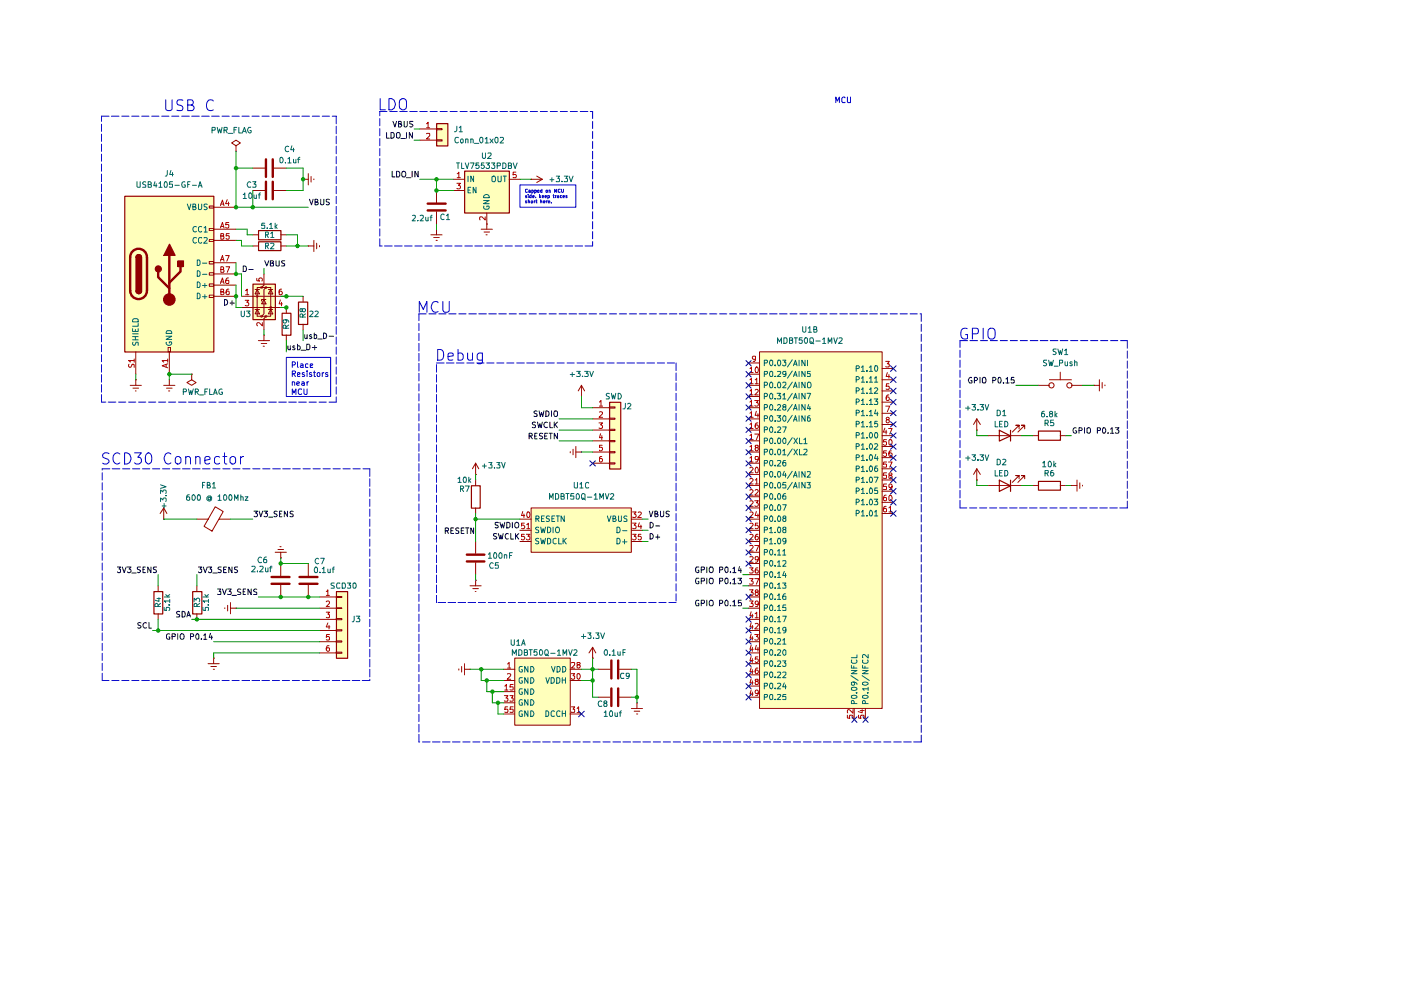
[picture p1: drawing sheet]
<svg xmlns="http://www.w3.org/2000/svg" width="297mm" height="210mm" viewBox="0 0 297 210" stroke-linecap="round" stroke-linejoin="round" font-family="sans-serif">
<g fill="#ffb">
<path d="M71.3 125.4h2.4v14.2h-2.4z"/>
<path d="M92.6 26.2h2.4v4.7h-2.4z"/>
<path d="M98.5 36.3h9.5v8.9h-9.5z"/>
<path d="M26.5 41.6h18.8v33h-18.8z"/>
<path d="M112.6 107.7h21.3v9.4h-21.3z"/>
<path d="M129.2 85.3h2.4v14.1h-2.4z"/>
<path d="M109.2 139.6h11.7v14.2h-11.7z"/>
<path d="M161.1 74.6h26v75.6h-26z"/>
<path d="M53.6 60.2h4.8v7.6h-4.8z"/>
</g>
<g fill="none" stroke="#0f0f0f" stroke-width=".21">
<path d="M82 28.1v1.2h.5M82.9 28.1h.5l.2 .3v.6l-.4 .3h-.3zM83.1 36.3v1.2h.6M83.3 25.7l.4 1.2 .4-1.2M84.1 28.3l.1-.2h.5a.86 .86 0 0 1-.1 1.2l-.5-.2zM84.1 36.3l.5 .1 .2 .3v.6l-.2 .2h-.5zM84.5 26.2h.5v-.5h-.5v1.2h.4l.3-.4-.4-.3M85 29.4h.9M85.3 36.5l.2-.2 .4 .1a.87 .87 0 0 1 0 1.1h-.6l-.1-.3zM85.7 25.7v1.1l.2 .1h.2l.3-.2v-1M86.2 28.1v1.2M86.2 37.7h.9"/>
<path d="M87.4 36.3v1.2M87.5 28.1v1.2l-.7-1.2v1.2M87.5 25.7l-.6 .1v.4l.6 .4-.2 .3-.4-.1M88.6 36.3v1.2l-.6-1.2v1.2M65.6 42.2l.4 1.2 .4-1.2M66.8 42.8h.5v-.5l-.5-.1v1.2h.4l.3-.4-.4-.2M68 42.2v1.1l.2 .1h.2l.3-.2v-1M69.8 42.3h-.6v.4l.6 .4-.2 .3-.4-.1M47.6 63.5l.6 .2 .1 .3-.1 .5-.4 .2h-.2zM48.8 64.3h.9M49.2 63.8v.9M61 73.3v.7l.2 .2 .4-.2"/>
<path d="M61.6 73.3v.9M62.5 73.4l-.3-.1-.1 .3 .5 .4-.2 .2-.3-.1M63.1 73.4l.3-.1 .3 .3v.3l-.3 .3-.3-.1M63.1 73v1.2M63.8 74.3h1M65 73h.5l.2 .2v.6l-.3 .4h-.4zM66.2 73.7h.9M66.7 73.2v1M53.8 108.4h.8l-.4 .4 .4 .3-.1 .4h-.7M54.9 108.4l.4 1.2 .4-1.2M56 108.4h.7l-.4 .4 .3 .1v.6h-.6M57 109.6h.8"/>
<path d="M58.8 108.5h-.6a.44 .44 0 0 0 0 .4 .44 .44 0 0 0 .5 .2v.4h-.6M59.3 109h.3M59.8 108.4h-.5v1.2h.5M61 108.4v1.2l-.7-1.2v1.2M62.1 108.5l-.4-.1-.2 .2 .2 .4 .4 .1v.4h-.6M29.9 132.1h-.6v.4l.5 .2 .1 .2-.3 .3-.4-.1M31.1 132.1a.55 .55 0 0 0-.8 .5 .55 .55 0 0 0 .8 .5M31.6 132v1.2h.5M36 134.5a.45 .45 0 0 0-.7 .1v.7a.45 .45 0 0 0 .7 .2v-.5h-.2M36.5 135h.6l.1-.5-.7-.1v1.2M37.7 134.4v1.2M38.1 129.7h-.6v.4l.5 .2 .1 .3-.1 .2h-.6"/>
<path d="M38.3 134.5l.2-.1a.6 .6 0 0 1 .6 .6 .6 .6 0 0 1-.6 .6l-.3-.5zM38.6 129.6a.66 .66 0 0 1 .7 .5 .66 .66 0 0 1-.3 .7h-.4zM39.6 130.8l.4-1.2 .4 1.2M39.7 130.5h.6M40.4 135h.6v-.5l-.6-.1v1.2M41.7 134.5l.2-.1 .3 .2v.7l-.4 .3a.7 .7 0 0 1-.1-1.1zM42.7 135.5v.1M43.2 134.7l.3-.3v1.2M43.2 135.6h.7M44.6 134.3l-.2 .8h.6M44.9 134.8v.8M46.1 124.9h.7l-.3 .5 .3 .1v.5h-.7"/>
<path d="M47.2 124.9l.4 1.2 .4-1.2M48.3 124.9h.7l-.4 .5 .4 .2v.3l-.1 .2-.6-.1M49.2 126.2h.9M51.1 125l-.6-.1-.1 .2v.3l.7 .3-.2 .4h-.5M51.6 125.5h.3M52.1 124.9h-.5v1.2h.5M53.3 124.9v1.2l-.7-1.2v1.2M54.4 125l-.4-.1-.2 .2v.3l.6 .2v.4l-.6 .1"/>
</g>
<g fill="none" stroke="#910000" stroke-width=".21">
<path d="M50 30.9l1-.6-1-.6-.9 .6 .9 .6v1.2M50 32.1h.1M53.6 35.6h2.6M58.1 35.6h2.6M64.3 38h.1M64.3 38h1.1M65.4 36.8v2.4M66 37.4v1.2M66.5 37.9v.2M89 27.3h3.5M89 29.7h3.5M92.5 27.3h1.2v.2h-1.2z"/>
<path d="M92.5 29.6h1.2v.3h-1.2zM96.1 38h2.4M107.9 38h2.3M112.6 38h.1M112.6 38h2.4M113.8 37.3l1.2 .7M115 38l-1.2 .7M44.4 43.7h.9v.4h-.9zM44.4 48.4h.9v.5h-.9zM44.4 50.8h.9v.4h-.9zM44.4 55.5h.9v.5h-.9zM44.4 57.8h.9v.5h-.9z"/>
<path d="M53.6 40.4h2.6M53.6 49.8h1.2M58.1 40.4h2.6M59.5 49.8h1.2M65.4 52.2h.1M65.4 52.2h1.1M66.5 51v2.3M67.1 51.6v1.1M67.7 52.1v.2M91.4 49.8h2.3M91.9 50.4h1.2M92.5 51h.2"/>
<path d="M92.5 48.6h.1M92.5 40.4v2.6M92.5 44.9v2.6M92.5 48.6v1.2M96.1 40.4h2.4M102 48.6h2.4M102.6 49.2h1.2M103 49.8h.3M103.2 47.5h.1M103.2 45.1v3.5M35.6 73.7h.6v.9h-.6zM44.4 60.2h.9v.5h-.9z"/>
<path d="M44.4 62.6h.9v.5h-.9zM64.3 62.8v1.2M64.3 68.7v1.2M27.6 81.7h2.4M28.2 82.3h1.2M28.7 82.9h.2M28.8 80.5h.1M28.8 80.5v1.2M34.7 110.1h.1M34.7 107.7l-.7 1.2M34.7 107.7l.7 1.2M34.7 107.7v2.4"/>
<path d="M41.7 110.1h2.4M44.1 110.1h.1M45.6 107.4l1.7 1.1-2.3 4.1-1.7-1zM46.5 110.1h.1M46.5 110.1h2.4M58.3 117.1h2.4M58.9 116.5h1.2M59.4 115.9h.2M59.5 118.3h.1M59.5 117.1v1.2M59.5 119.5v2.6M65.4 119.5v2.6"/>
<path d="M45.3 139.5h.1M45.3 139.5v1.2M47.7 128.9v.1M48.3 128.4v1.1M48.9 128.9h1.1M48.9 127.8v2.3M50 128.9h.1M59.5 124v2.6M65.4 124v2.6M67.7 128.9h3.6M67.7 126.6h3.6M67.7 131.3h3.6"/>
<path d="M67.7 133.7h3.6M67.7 136.1h3.6M67.7 138.4h3.6M71.3 126.5h1.2v.2h-1.2zM71.3 128.9h1.2v.1h-1.2zM71.3 131.1h1.2v.3h-1.2zM71.3 133.5h1.2v.3h-1.2zM71.3 135.9h1.2v.2h-1.2zM71.3 138.3h1.2v.2h-1.2zM44.1 140.7h2.4M44.7 141.3h1.2M45.2 141.9h.3"/>
</g>
<path d="M92.6 26.2h2.4v4.7h-2.4zM98.5 36.3h9.5v8.9h-9.5zM26.5 41.6h18.8v33h-18.8zM54.8 48.9h4.8v1.9h-4.8zM63.3 64.1h1.9v4.7h-1.9zM71.3 125.4h2.4v14.2h-2.4z" fill="none" stroke="#910000" stroke-width=".25"/>
<g fill="none" stroke="#b90000" stroke-width=".21">
<path d="M90.4 26.2l.4-.3v1.2M90.4 28.4h.7v.4l-.7 .7h.7M90.4 27.1h.7M96.9 38.9h.7l-.4 .4 .3 .1v.6h-.6M96.9 36.8l.4-.3v1.2M96.9 37.7h.7M109.4 36.5h-.6v.6l.5-.1 .2 .2v.3l-.2 .2-.5-.1M102.9 46v.7l-.7-.7h-.4v.7M69.2 125.4h.1l.2-.3v1.1M69.2 127.6l.1-.2h.4l.1 .2v.3l-.6 .7h.6M69.2 129.8h.6l-.3 .4 .3 .2v.5h-.6M69.2 126.2h.6"/>
<path d="M69.5 132.1l-.3 .8h.7M69.8 136.9l-.5 .1a.82 .82 0 0 0 .1 1.1l.4-.2v-.5l-.4-.1-.2 .3M69.8 132.6v.7M69.8 134.5h-.5l-.1 .6 .1-.1h.4l.1 .1v.5h-.6"/>
</g>
<path d="M56.4 33.8v3.7M56.4 38.5v3.7M57.8 33.8v3.7M57.8 38.5v3.7M27.6 54.5v7.1M90.7 44.6h3.8M90.7 43.2h3.8M57.6 123.8h3.8M57.6 122.3h3.8M63.5 123.8h3.8M63.5 122.3h3.8" fill="none" stroke="#910000" stroke-width=".51"/>
<path d="M99.2 37.3v1.2M99.8 39.7h-.6v1.2h.6M100.4 37.3v1.2l-.6-1.2v1.2M100.9 39.7v1.2l-.6-1.2v1.2M104.3 37.5l.5-.2a.86 .86 0 0 1 .1 1.2h-.4l-.2-.1zM105.6 37.3l.1 1.2h.5l.1-.1v-1.1M106.7 37.3h.7M107 37.3v1.2M99.2 40.3h.5M102.5 42.5h1.2l-1.2 .7h1.2M102.6 43.7l-.1 .3 .2 .3 .8 .1a.45 .45 0 0 0 .1-.7h-.4v.2M102.6 41.5l.6-.3a.57 .57 0 0 1 .5 .7h-1.2z" fill="none" stroke="#006665" stroke-width=".21"/>
<path d="M28.8 54.5h1.2v7.1h-1.2z" fill="#910000"/>
<path d="M28.8 54.6h1.2v7.1h-1.2zM28.8 54.6a.59 .59 0 0 1 .6-.6 .59 .59 0 0 1 .6 .6" fill="none" stroke="#910000" stroke-width=".25"/>
<path d="M29 54.1a.59 .59 0 0 1 .6-.1 .59 .59 0 0 1 .4 .6h-1.2z" fill="#910000"/>
<path d="M28.8 54.6a.59 .59 0 0 1 .6-.6 .59 .59 0 0 1 .6 .6M28.8 61.7a.59 .59 0 0 0 .6 .6 .59 .59 0 0 0 .6-.6" fill="none" stroke="#910000" stroke-width=".25"/>
<path d="M27.6 54.5a1.78 1.78 0 0 1 1.8-1.8 1.78 1.78 0 0 1 1.8 1.8M27.6 61.6a1.78 1.78 0 0 0 1.8 1.8 1.78 1.78 0 0 0 1.8-1.8" fill="none" stroke="#910000" stroke-width=".51"/>
<path d="M28.8 61.7h1.2a.59 .59 0 0 1-.6 .6 .59 .59 0 0 1-.6-.6z" fill="#910000"/>
<path d="M28.8 61.7a.59 .59 0 0 0 .6 .6 .59 .59 0 0 0 .6-.6" fill="none" stroke="#910000" stroke-width=".25"/>
<path d="M31.2 54.5v7.1" fill="none" stroke="#910000" stroke-width=".51"/>
<circle cx="33.5" cy="57" r=".64" fill="#910000"/>
<circle cx="33.6" cy="57" r=".64" fill="none" stroke="#910000" stroke-width=".25"/>
<path d="M35.9 51.8l1.2 2.3h-2.3z" fill="#910000"/>
<path d="M35.9 51.8l1.2 2.3h-2.3z" fill="none" stroke="#910000" stroke-width=".25"/>
<path d="M33.5 57.6v1.2l2.4 2.3M35.9 54.1v9.4M38.3 56.5v1.1l-2.4 2.3" fill="none" stroke="#910000" stroke-width=".51"/>
<circle cx="35.9" cy="63.5" r="1.23" fill="#910000"/>
<circle cx="35.9" cy="63.5" r="1.23" fill="none" stroke="#910000" stroke-width=".21"/>
<path d="M37.7 55.3h1.2v1.2h-1.2z" fill="#910000"/>
<g fill="none" stroke="#910000" stroke-width=".25">
<path d="M37.7 55.3h1.2v1.2h-1.2zM54.8 51.3h4.8v1.8h-4.8zM53.6 60.2h4.8v7.6h-4.8zM59.8 66.4h1.9v4.7h-1.9zM129.2 85.3h2.4v14.1h-2.4zM211.9 91.2l2.3 1.2-2.3 1.1zM214.2 91.2v2.3M220.2 91.4h4.6v1.9h-4.6zM99.9 103h1.9v4.7h-1.9zM211.9 101.8l2.3 1.2-2.3 1.2zM214.2 101.8v2.4M220.2 102.1h4.6v1.8h-4.6z"/>
<path d="M32.6 125.4h1.9v4.8h-1.9zM40.9 125.4h1.9v4.8h-1.9z"/>
</g>
<g fill="none" stroke="#910000" stroke-width=".21">
<path d="M45.3 43.9h4.7M45.3 48.6h4.7M45.3 51h4.7M45.3 55.7h4.7M45.3 58.1h4.7M53.6 52.2h1.2M56 58.1v2.4l-.5 .5h.9l-.4 .4v5.1l-.5 .6h.9l-.4 .5v2.3M59.5 52.2h1.2M28.8 74.6v4.7M35.9 74.6v4.7M40.6 79.3v1.2l1 .6-1 .6-1-.6 1-.6M40.6 79.3h.1"/>
<path d="M45.3 60.5h4.7M45.3 62.8h4.7M51.2 62.8h9.5M51.2 65.2h9.5v1.2M54.1 65.6h.9M54.1 61.4h.9M54.5 61.4l.5 .9h-.9zM54.5 65.6l.5 .9h-.9zM54.8 72.2h2.3M55.4 72.8h1.2M55.5 61h-1v6.1h1M55.8 73.4h.2"/>
<path d="M56 63.5l.4 .9h-.9zM56 71h.1M56 71v1.2M56.4 63.5h-.9v.3M56.4 61h1v6.1h-1M56.9 65.6h.9M56.9 61.4h.9M57.4 61.4l.4 .9h-.9zM57.4 65.6l.4 .9h-.9zM60.7 71v1.2M158.7 77h2.3M158.7 79.3h2.3"/>
<path d="M161 74.6h26v75.6h-26zM187 78.1h2.4M224.8 78.9v1.6M34.7 81.7h2.4M35.3 82.3h1.2M35.7 82.9h.3M35.9 80.5h.1M35.9 80.5v1.2M100.8 98.2v2.4M100.8 98.2l-.6 1.2M100.8 98.2l.7 1.2M120.9 95.8v.2"/>
<path d="M121.5 95.2v1.2M122.1 95.8h1.2M122.1 94.7v2.3M123.3 84.1h.1M123.3 95.8h.1M123.3 81.7l.7 1.2M123.3 81.7l-.7 1.2M123.3 81.7v2.4M125.6 86.4h3.6M125.6 88.8h3.6M125.6 91.2h3.6M125.6 93.5h3.6"/>
<path d="M125.6 95.8h3.6M125.6 98.2h3.6M129.2 86.3h1.2v.2h-1.2zM129.2 88.6h1.2v.3h-1.2zM129.2 91h1.2v.3h-1.2zM129.2 93.4h1.2v.2h-1.2zM129.2 95.8h1.2v.2h-1.2zM129.2 98.1h1.2v.3h-1.2zM158.7 81.7h2.3M158.7 86.4h2.3M158.7 88.8h2.3M158.7 91.2h2.3"/>
<path d="M158.7 93.5h2.3M158.7 95.8h2.3M158.7 98.2h2.3M158.7 84.1h2.3M187 82.9h2.4M187 80.5h2.4M187 85.3h2.4M187 87.6h2.4M187 90h2.4M187 92.4h2.4M187 94.7h2.4M187 97h2.4"/>
<path d="M187 99.4h2.4M207.1 91.2h.1M207.1 88.8l-.7 1.2M207.1 88.8l.8 1.2M207.1 88.8v2.4M207.1 99.4v2.4M207.1 99.4l-.7 1.2M207.1 99.4l.8 1.2M209.5 92.4h7.1M216.1 90.9v-.7h-.7h.7l-1.5 1.4M217.3 90.9v-.7h-.7h.7l-1.5 1.4M218.9 92.4h1.2"/>
<path d="M220.1 81.7h2.4M222.5 80.5h4.7M224.8 92.4h1.2M227.2 81.7h2.3M231.9 81.7h.1M231.9 81.7h1.2M233.1 80.5v2.4M233.7 81.1v1.2M234.3 81.6v.2M100.8 100.6h.1M100.8 101.8v1.2M100.8 107.7v1.2"/>
<path d="M100.8 114.8v2.5M100.8 119.3v2.5M110.2 110.1h2.4M110.2 112.4h2.4M110.2 114.8h2.4M112.6 107.7h21.3v9.4h-21.3zM133.9 110.1h2.3M133.9 112.4h2.3M133.9 114.8h2.3M158.7 110.1h2.3M158.7 112.4h2.3M158.7 114.8h2.3"/>
<path d="M158.7 100.6h2.3M158.7 103h2.3M158.7 105.3h2.3M158.7 107.7h2.3M158.7 117.1h2.3M158.7 119.5h2.3M187 101.8h2.4M187 104.1h2.4M187 106.5h2.4M187 108.9h2.4M207.1 101.8h.1M209.5 103h7.1"/>
<path d="M216.1 101.5v-.7h-.7h.7l-1.5 1.5M217.3 101.5v-.7h-.7h.7l-1.5 1.5M218.9 103h1.2M224.8 103h1.2M33.5 124.2v1.2M33.5 130.1v1.2M41.7 124.2v1.2M41.7 130.1v1.2M99.7 124.2h2.3M100.2 124.8h1.2M100.8 125.4h.1M100.8 123h.1"/>
<path d="M100.8 123v1.2M109.1 139.5h11.8v14.3h-11.8zM125.6 139.5h.1M125.6 137.2l-.7 1.2M125.6 137.2l.7 1.2M125.6 137.2v2.3M158.7 124.2h2.3M158.7 121.8h2.3M158.7 126.6h2.3M158.7 128.9h2.3M158.7 131.3h2.3M158.7 133.7h2.3"/>
<path d="M158.7 136.1h2.3M158.7 138.4h2.3M97.3 141.8v.3M97.9 141.3v1.2M98.5 141.9h1.2M98.5 140.7v2.4M99.7 141.9h.1M106.8 141.9h2.3M106.8 144.3h2.3M106.8 146.6h2.3M106.8 149h2.3M106.8 151.4h2.3"/>
<path d="M120.9 141.9h2.4M120.9 144.3h2.4M120.9 151.4h2.4M126.8 141.9h2.6M126.8 147.8h2.6M131.3 141.9h2.6M131.3 147.8h2.6M133.9 150.2h2.3M134.5 150.8h1.1M135 151.4h.2M135 149h.1M135 149v1.2"/>
<path d="M158.7 147.8h2.3M158.7 140.7h2.3M158.7 143.1h2.3M158.7 145.5h2.3M181.1 150.2v2.4M183.5 150.2v2.4"/>
<circle cx="222.9" cy="81.7" r=".55"/>
<circle cx="226.7" cy="81.7" r=".55"/>
</g>
<g fill="none" stroke="#b90000" stroke-width=".21">
<path d="M46.7 43.6l.5-1.2 .3 1.2M46.7 48.3l.5-1.1 .3 1.1M46.7 55.4l.5-1.2 .3 1.2M46.8 50h.5l.1-.4-.6-.1v1.2l.6-.1 .1-.3-.3-.3M46.8 57.1h.6v-.4l-.2-.1h-.4v1.1h.6l.1-.3-.3-.3M46.8 43.3h.6M46.8 48h.6M46.8 55h.6M46.8 59.8h.6M47.8 54.2h.8l-.5 1.2M47.9 56.6h.8l-.5 1.1M48.2 42.3l-.4 .9h.8"/>
<path d="M48.4 58.9l-.4 .2-.2 .8 .2 .2 .5-.1-.1-.6h-.4l-.2 .2M48.4 42.8v.8M48.5 47.2h-.6l-.1 .5h.7v.5l-.2 .1h-.3l-.2-.1M48.6 49.5h-.6l-.1 .5h.7v.5l-.2 .2h-.3l-.2-.2M54.4 59v.5l.6 .1-.1-.2v-.4h.6v.6M27.3 77.2v.6h.5l.1-.5 .4-.1 .1 .1v.6M28.4 76.5h-1.1l.3 .1v.2M28.4 76.1v.7M35.2 77.3v.5M35.6 77.1l-1.2 .5 1.2 .4M35.6 76.5h-1.2l.3 .3M35.6 76.1v.7"/>
<path d="M46.7 60.1l.5-1.2 .3 1.2M46.8 61.9h.4l.2-.2v-.3l-.2-.1h-.4v1.2l.6-.1 .1-.3-.3-.2M48.5 61.3h-.2a.73 .73 0 0 0-.1 1.2l.4-.1v-.5l-.4-.2-.3 .3M52 63.7h.7l-.4 .4 .4 .1v.6h-.7M52.1 61.6l.3-.3v1.2M52.1 62.5h.6M55.6 68.4v.7l-.7-.7h-.3l-.2 .2v.3l.2 .2M59.4 63.6l-.2 .8h.7M59.7 61.3l-.5 .3v.8h.6l.1-.4-.3-.3h-.2l-.2 .3M59.7 64.1v.8M159 78.1l.3-.3v1.2M159 79h.7"/>
<path d="M160.2 75.9v.2l-.4 .1-.2-.1-.1-.4 .2-.2 .5 .1v.8l-.2 .2h-.3M160.4 77.8a.75 .75 0 0 1 .2 1.2h-.3l-.2-.4 .1-.6zM187.8 76.6h.8l-.5 .5h.4v.7l-.7-.1M188.1 79l-.2 .8h.7M188.5 79.4v.8M127 89.7h.8l-.5 .4 .5 .2-.1 .5h-.7M127.1 85.3l.3-.4v1.2M127.1 87.4l.4-.1 .3 .3-.8 .9h.8M127.1 86.1h.7M127.3 91.9l-.2 .9h.7M127.6 96.8h-.3l-.2 .2v.8l.4 .2 .3-.3v-.2l-.3-.3-.4 .1v.2M127.6 92.4v.8"/>
<path d="M127.7 94.4h-.6v.5h.6l.1 .4-.3 .3-.4-.2M159 80.5l.3-.3v1.2M159 82.9l.3-.4v1.2M159 85.3l.3-.4v1.2M159 87.6l.3-.3v1.2M159 90l.3-.3v1.1M159 92.4l.3-.4v1.2M159 94.7l.3-.3v1.2M159 97.1l.3-.3v1.2M159 99.2l.4-.1 .3 .3-.8 .8h.8M159 86.1h.7M159 81.4h.7"/>
<path d="M159 83.7h.7M159 88.5h.7M159 90.8h.7M159 93.2h.7M159 95.6h.7M159 98h.7M160 84.9h.8l-.4 .4 .4 .3-.1 .4h-.7M160 92h.9l-.5 1.2M160.1 80.5l.3-.3v1.2M160.1 82.7l.4-.2 .3 .4-.8 .8h.8M160.1 81.4h.7M160.4 87.2l-.3 .9h.8"/>
<path d="M160.4 94.9l-.3-.2 .1-.3h.5v.4l-.5 .1-.1 .2v.2l.3 .3 .4-.3-.1-.4h-.2M160.4 99.1a.75 .75 0 0 1 .2 1.1h-.3l-.2-.4 .1-.6zM160.7 89.7h-.4l-.2 .9a.35 .35 0 0 0 .3 .3 .35 .35 0 0 0 .4-.3v-.3l-.3-.2-.4 .2M160.7 87.7v.8M160.8 97.3l-.1 .2h-.5l-.1-.2 .1-.5 .5 .1a.85 .85 0 0 1-.3 1.1h-.2M187.6 90.8l-.3 .8h.7M187.8 86.1h.8l-.5 1.2M187.9 91.2v.8M188 93.2h-.6l-.1 .5h.7v.5l-.2 .2h-.3l-.2-.2M188 95.6h-.6l-.1 .5h.7v.5l-.2 .2h-.3l-.2-.2M188 98h-.6l-.1 .5h.7v.5h-.7M188.1 89l-.2-.3a.35 .35 0 0 1 .3-.2 .35 .35 0 0 1 .4 .2l-.3 .3a.36 .36 0 0 0-.4 .4 .36 .36 0 0 0 .5 .3 .36 .36 0 0 0 .1-.6l-.2-.1"/>
<path d="M188.4 90.8h.7l-.5 1.2M188.4 98h.7l-.5 1.1M188.5 81.4h-.5l-.1 .6 .6-.1v.6h-.6M188.5 83.7l-.5 .1-.1 .9a.35 .35 0 0 0 .3 .2 .35 .35 0 0 0 .4-.2l-.1-.5h-.2l-.4 .2M188.5 93.4l.1-.2a.6 .6 0 0 1 .6 .4 .6 .6 0 0 1-.2 .7l-.3 .1-.2-.3zM189 95.6h-.4l-.1 .2v.8l.4 .2 .2-.3v-.4l-.2-.1-.4 .1v.2M110.8 108.5l-.2 .8h.7M111.1 109v.7M111.2 110.9h-.6v.6l.4-.2 .3 .3-.1 .4h-.6M111.2 113.3h-.6v.5h.6l.1 .4-.3 .3-.4-.2M111.6 113.3h.8l-.5 .4 .5 .3-.1 .4-.5 .1-.2-.2M111.7 111.3l.3-.4v1.2"/>
<path d="M111.7 112.1h.7M111.8 108.6l.3-.1a.78 .78 0 0 1 0 1.2l-.3-.1zM134.1 108.5h.8l-.4 .5 .4 .2-.1 .4h-.7M134.1 110.9h.8l-.4 .4 .4 .3-.1 .4h-.7M134.1 113.3h.8l-.4 .4 .3 .1 .1 .4-.3 .3h-.3l-.2-.2M135.3 108.6l.4-.1 .3 .4-.8 .8h.8M135.6 110.8l-.3 .9h.8M135.9 113.3h-.5l-.1 .5h.6v.6l-.4 .1-.2-.2M135.9 111.3v.8M159 101.6l.4-.2 .3 .4-.8 .8h.8M159 104l.4-.2 .3 .3-.8 .9h.8M159 106.3l.4-.1 .3 .3-.8 .9h.8"/>
<path d="M159 108.6l.4-.1 .3 .4-.8 .8h.8M159 111l.4-.1 .3 .4-.8 .8h.8M159 113.4l.4-.1 .3 .3-.8 .9h.8M159 115.7h.5l.2 .3-.8 .8h.8M159 118.1l.5-.1 .2 .4-.8 .8h.8M160 106.2h.8l-.4 .4 .4 .2-.1 .5h-.7M160 115.7h.9l-.5 1.1M160.1 101.8l.3-.4v1.2M160.1 104l.4-.2 .3 .3-.8 .9h.8M160.1 102.6h.7M160.4 108.5l-.3 .8h.8M160.7 110.9h-.5l-.1 .6 .2-.2 .4 .1v.6h-.6"/>
<path d="M160.7 113.3h-.3a.73 .73 0 0 0 0 1.2l.3-.1 .1-.4a.35 .35 0 0 0-.4-.3 .35 .35 0 0 0-.3 .3M160.7 109v.7M160.8 118.5l-.1 .2h-.5l-.1-.2 .1-.5 .5 .1a.85 .85 0 0 1-.3 1.1h-.2M187.9 105h-.3a.85 .85 0 0 0-.2 1.1h.6v-.5l-.5-.1-.2 .2M187.9 107.4h-.3a.73 .73 0 0 0-.1 1.1h.5v-.6l-.5-.1-.2 .2M188 100.2h-.6l-.1 .6h.6l.1 .5h-.7M188 102.6h-.6l-.1 .6 .6-.1 .1 .6h-.7M188.5 107.7l.3-.3v1.1M188.5 108.5h.6M188.6 100.8l-.1-.1v-.3l.4-.2 .2 .4-.6 .3 .1 .5h.4l.1-.1v-.3l-.2-.2M188.7 105a.62 .62 0 0 1 .5 .6 .62 .62 0 0 1-.5 .6l-.2-.2v-.8zM189.1 103.1l-.2 .3-.4-.1v-.5l.4-.2a.81 .81 0 0 1 0 1.2h-.3"/>
<path d="M158.9 120.4h.8l-.4 .4 .3 .1 .1 .4-.2 .2-.6-.1M158.9 122.7h.8l-.4 .5 .4 .2v.3l-.2 .2-.6-.1M158.9 125.1h.8l-.4 .5 .4 .1v.4l-.2 .1h-.6M158.9 127.4h.8l-.4 .5 .4 .2v.3l-.2 .2-.6-.1M159.3 129.7l-.3 .9h.7M159.3 132.1l-.3 .8h.7M159.3 134.5l-.3 .8h.7M159.3 136.8l-.3 .9h.7M159.3 139.2l-.3 .8h.7M159.5 130.2v.8M159.5 132.6v.7M159.5 135v.7"/>
<path d="M159.5 137.2v.9M159.5 139.6v.9M160 122.7h.9l-.5 1.2M160 134.5h.8l-.4 .5h.3v.6h-.7M160.1 130.1l.3-.3v1.2M160.1 132.2h.4l.3 .3-.8 .8h.8M160.1 131h.7M160.4 125.6h-.2a.31 .31 0 0 1 .1-.5 .31 .31 0 0 1 .4 .1v.4h-.3l-.3 .2 .1 .4h.5l.1-.1v-.3l-.3-.2M160.4 136.8l-.3 .9h.8M160.7 120.4h-.3l-.2 .2v.9h.5l.1-.4a.35 .35 0 0 0-.4-.3 .35 .35 0 0 0-.3 .3M160.7 139.3h-.5l-.1 .5h.6v.6l-.4 .1-.2-.2M160.7 137.2v.9"/>
<path d="M160.8 127.9a.35 .35 0 0 1-.4 .3 .35 .35 0 0 1-.3-.3l.1-.4h.5v.9l-.2 .2h-.3M106.9 147.5h.8l-.4 .5h.3v.7l-.7-.1M107 145.5l.4-.4v1.2M107 146.3h.7M107.6 140.8l.3-.3v1.1M107.6 142.9l.5-.1 .2 .4-.8 .8h.8M107.6 149.9h-.5l-.1 .6 .6-.1v.6h-.6M107.6 141.6h.7M108.1 147.5h.7l-.3 .5 .3 .1v.5h-.7M108.8 145.1h-.6l-.1 .6 .6-.1 .1 .6h-.7M108.8 149.9h-.6l-.1 .6 .6-.1 .1 .6h-.7M121.2 140.5h.6v.5l-.6 .6h.6"/>
<path d="M121.2 142.8h.6l-.3 .5h.3v.5l-.1 .2h-.4l-.1-.2M121.2 149.9h.6l-.3 .5 .3 .1v.5h-.6M122.3 143l.2-.2a.6 .6 0 0 1 .6 .5 .6 .6 0 0 1-.2 .6l-.3 .1-.3-.2zM122.3 150.2l.4-.3v1.1M122.3 151h.7M122.5 141l-.2-.2 .1-.3h.5l.1 .1-.2 .4-.5 .1v.4l.2 .1h.3l.2-.2v-.3l-.2-.1M159.3 141.6l-.3 .8h.7M159.3 143.9l-.3 .9h.7M159.3 146.3l-.3 .9h.7M159.5 142v.8M159.5 144.4v.7M159.5 146.7v.8"/>
<path d="M160.4 144.4l-.3-.1 .1-.3h.5v.4h-.3l-.3 .3 .1 .4h.5l.1-.2v-.2l-.3-.3M160.7 141.6h-.3l-.2 .3v.8h.5l.1-.4a.35 .35 0 0 0-.4-.2 .35 .35 0 0 0-.3 .2M160.8 146.8a.35 .35 0 0 1-.4 .3 .35 .35 0 0 1-.3-.3l.1-.4h.5v.8l-.2 .3h-.3M179.7 151.6v.6l.5 .1v-.7h.5l.1 .2v.3l-.1 .2M180.8 150.5v.7l-.8-.7-.3 .1v.5M182 151.6v.6l.5 .1v-.7h.5l.2 .2v.3l-.2 .2M182.4 150.6h.8M182.8 150.5v.6l-.9-.2"/>
</g>
<g fill="none" stroke="#006665" stroke-width=".21">
<path d="M39.7 43.3l.4 1.1 .4-1.1M40.9 43.9h.4l.2-.2v-.4h-.2h-.4v1.1h.6l.1-.4-.3-.1M41.7 48.1l-.3-.1a.6 .6 0 0 0-.5 .6 .6 .6 0 0 0 .5 .6l.3-.2M41.7 50.5l-.6-.1a.67 .67 0 0 0-.2 .7 .67 .67 0 0 0 .5 .5l.3-.2M41.8 55.1h.4l.2 .3v.6l-.3 .3h-.3zM41.8 57.4l.4 .1 .2 .2v.6l-.2 .3h-.4zM41.8 59.8l.4 .1 .2 .2v.6l-.2 .3h-.4zM42.1 43.3v1.1h.1h.5l.1-.2v-.9M42.8 48.1a.45 .45 0 0 0-.7 .2l.1 .7 .2 .2 .4-.2M42.8 50.5l-.6-.1-.1 .2 .1 .8 .2 .2 .4-.2M42.9 55.8h1M42.9 58.2h1"/>
<path d="M43.3 48.3l.3-.3v1.2M43.3 50.5l.5-.1 .1 .3-.7 .9h.7M43.3 49.2h.6M43.9 43.3h-.6v.4l.6 .4-.2 .3h-.4M28.1 69.7v.6h1.2v-.6M28.1 72.1h1.2M28.1 71.4h1.2M28.1 70.8h1.2M28.2 72.6l-.1 .4 .3 .2h.2l.3-.6h.3l.1 .6M28.2 67.7l.2-.1h.6l.3 .1v.5h-1.2zM28.7 69.8v.5M28.7 71.4v.7"/>
<path d="M29.3 68.6v.6h-1.2M35.2 71.3h1.2l-1.2 .7h1.2M35.3 72.6a.54 .54 0 0 0 .6 .6 .54 .54 0 0 0 .4-.7h-.4v.2M35.3 70.3l.2-.2h.7l.2 .6h-1.2zM41.8 62.1l.4 .1 .2 .3v.6l-.2 .2h-.4zM42.9 60.5h1M42.9 62.9h1M43.4 60.1v.9M43.4 62.5v.8M162.1 77l.5-.1v-.5h-.5v1.2M162.1 79.3l.5-.1v-.5h-.5v1.1M163.3 76.4h.4l.1 .1v.8l-.2 .3a.71 .71 0 0 1-.3-1.2z"/>
<path d="M163.3 78.7h.4l.1 .2v.8l-.1 .1h-.4l-.1-.4zM164.3 77.4v.2M164.3 79.8h.1M164.8 78.8l.6-.1 .1 .4-.7 .7h.7M165 76.4a.59 .59 0 0 1 .6 .3 .59 .59 0 0 1-.2 .7l-.1 .2a.75 .75 0 0 1-.3-1.2zM165.9 76.4h.7l-.3 .4 .3 .1v.5l-.1 .2h-.4l-.2-.2M166.6 79.2l-.4 .2-.3-.2v-.3l.2-.2 .5 .1v.8l-.1 .2h-.4M168 76.3l-1 1.5M168 78.7l-1 1.5M168.2 77.6l.5-1.2 .3 1.2M168.2 79.8l.5-1.1 .3 1.1M168.3 77.2h.6"/>
<path d="M168.3 79.5h.6M169.4 76.4v1.2M169.4 78.7v1.1M170.7 76.4v1.2l-.7-1.2v1.2M170.7 78.7v1.1l-.7-1.1v1.1M171.2 76.4v1.2M171.8 78.7h-.6v.5h.6l-.1 .6h-.5M181.5 78.1h.6l.1-.4-.2-.1h-.5v1.1M182.6 77.9l.4-.3v1.1M182.6 78.7h.7M183.8 78.6v.1M184.3 77.9l.4-.3v1.1"/>
<path d="M184.3 78.7h.7M185.5 77.6h.1a.59 .59 0 0 1 .5 .3 .59 .59 0 0 1-.1 .7l-.2 .1-.3-.1zM162.1 81.7l.5-.1v-.5l-.5-.1v1.2M162.1 84.1l.5-.1v-.5l-.5-.1v1.2M162.1 86.4h.5v-.5l-.5-.1v1.2M162.1 88.7h.5v-.5l-.5-.1v1.2M162.1 91.1h.5v-.5l-.5-.1v1.2M162.1 93.5h.5v-.5l-.5-.1v1.2M162.1 95.8h.5v-.6h-.5v1.2M162.1 98.2l.5-.1v-.5h-.5v1.2M163.3 81.1l.3-.1 .2 .3v.7l-.1 .2h-.4l-.1-.4zM163.3 83.5l.3-.1 .2 .3v.7l-.1 .2h-.4l-.1-.4z"/>
<path d="M163.3 85.9l.3-.1 .2 .2v.8l-.2 .2a.66 .66 0 0 1-.3-1.1zM163.3 88.2l.3-.1 .2 .3v.7l-.3 .2a.7 .7 0 0 1-.2-1.1zM163.3 90.6l.3-.1 .2 .3v.6l-.3 .3a.7 .7 0 0 1-.2-1.1zM163.3 93l.3-.1 .2 .2v.7l-.3 .3a.7 .7 0 0 1-.2-1.1zM163.3 95.2h.4l.1 .2v.8l-.2 .2a.71 .71 0 0 1-.3-1.2zM163.3 97.6h.4l.1 .2v.8l-.2 .2a.71 .71 0 0 1-.3-1.2zM163.3 100h.4l.1 .2v.7l-.2 .3a.71 .71 0 0 1-.3-1.2zM164.3 82.1v.1M164.3 84.5v.1M164.3 86.9v.1M164.3 89.2v.1M164.3 91.6v.1"/>
<path d="M164.3 94v.1M164.3 96.3v.1M164.3 98.6v.2M164.8 83.4h.7l-.4 .5h.3v.7l-.6-.1M164.8 88.1h.7l-.4 .5h.3v.6h-.6M164.8 85.9l.5-.1 .2 .3-.7 .9h.7M164.8 90.6l.5-.1 .2 .3-.7 .9h.7M164.8 97.7l.6-.1 .1 .4-.7 .8h.7M164.9 93l.4-.1a.78 .78 0 0 1 0 1.2l-.4-.1zM164.9 95.3l.1-.1a.59 .59 0 0 1 .6 .4 .59 .59 0 0 1-.2 .7l-.1 .1-.4-.1zM165.1 81a.75 .75 0 0 1 .3 1.2h-.4l-.2-.4 .1-.6zM165.9 81.2l.2-.2h.4l.1 .2v.3l-.7 .7h.7"/>
<path d="M165.9 83.7h.2l.2-.3v1.2M165.9 90.5h.8l-.5 1.2M165.9 95.6l.4-.4v1.2M165.9 84.6h.7M165.9 96.4h.7M166.1 88.2l.3-.1 .2 .3v.7l-.3 .2a.7 .7 0 0 1-.2-1.1zM166.1 93l.3-.1 .2 .2v.7l-.3 .3a.7 .7 0 0 1-.2-1.1zM166.2 86.3l-.3-.3 .3-.2h.3l.1 .4-.4 .1-.3 .2v.3l.3 .2 .4-.1v-.5l-.1-.1M166.3 99.9l-.4 .9h.8M166.5 97.6l-.4 .1a.82 .82 0 0 0 .1 1.1l.4-.2v-.5l-.4-.1-.3 .3M168 81l-1 1.5M168 83.4l-1 1.5"/>
<path d="M168 85.8l-1 1.4M168 88.1l-1 1.5M168 92.8l-1 1.5M168 95.2l-1 1.5M168 99.9l-1 1.5M168.2 82.2l.5-1.2 .3 1.2M168.2 84.6l.5-1.2 .3 1.2M168.2 87l.5-1.2 .3 1.2M168.2 89.3l.5-1.2 .3 1.2M168.3 81.9h.6M168.3 84.2h.6M168.3 86.6h.6"/>
<path d="M168.3 89h.6M168.3 92.9l.8 1.2M168.3 95.2l.8 1.2M169.1 92.9l-.8 1.2M169.1 95.2l-.8 1.2M169.4 81v1.2M169.4 83.4v1.2M169.4 85.8v1.2M169.4 88.1v1.2M169.4 100v1.2M169.5 92.9v1.2h.6M169.5 95.2v1.2h.6"/>
<path d="M170.4 93.2l.4-.3v1.2M170.4 95.3l.6-.1 .1 .4-.8 .8h.8M170.4 94.1h.7M170.7 81v1.2l-.7-1.2v1.2M170.7 83.4v1.2l-.7-1.2v1.2M170.7 85.8v1.2l-.7-1.2v1.2M170.7 88.1v1.2l-.7-1.2v1.2M170.7 100v1.2l-.7-1.2v1.2M171.1 83.4h.8l-.5 1.2M171.2 81.2l.5-.2a.86 .86 0 0 1 .1 1.2h-.4l-.2-.2zM171.4 85.8l-.2 .8h.7M171.7 88.1l-.5 .3v.8h.6v-.5l-.2-.1h-.2l-.2 .2"/>
<path d="M171.7 86.2v.8M181.5 80.5h.4l.3-.2-.3-.5h-.4v1.2M181.5 82.9h.4l.3-.3-.3-.4h-.4v1.2M181.5 85.3h.4l.3-.3-.3-.4h-.4v1.2M181.5 87.5h.5l.2-.1-.1-.4h-.6v1.1M181.5 89.9h.5l.2-.2-.1-.3-.6-.1v1.2M181.5 92.3h.5l.2-.2-.1-.3-.6-.1v1.2M181.5 94.7l.6-.1v-.5h-.6v1.1M181.5 97l.6-.1 .1-.3-.2-.2h-.5v1.2M181.5 99.4l.6-.1 .1-.3-.2-.2h-.5v1.2M182.6 80.2l.4-.4v1.2M182.6 82.5l.4-.3v1.2"/>
<path d="M182.6 84.9l.4-.3v1.2M182.6 87.3l.4-.3v1.1M182.6 89.7l.4-.4v1.2M182.6 92l.4-.3v1.2M182.6 94.4l.4-.3v1.1M182.6 96.8l.4-.4v1.2M182.6 99.1l.4-.3v1.2M182.6 81h.7M182.6 83.4h.7M182.6 85.8h.7M182.6 88.1h.7M182.6 90.5h.7"/>
<path d="M182.6 92.9h.7M182.6 95.2h.7M182.6 97.6h.7M182.6 100h.7M183.8 80.9v.1M183.8 83.3v.1M183.8 85.7v.1M183.8 88.1h.1M183.8 90.4v.1M183.8 92.8v.1M183.8 95.1v.1M183.8 97.5v.1"/>
<path d="M183.8 99.8v.2M184.3 80.2l.4-.4v1.2M184.3 82.5l.4-.3v1.2M184.3 84.9l.4-.3v1.2M184.3 87.3l.4-.3v1.1M184.3 89.7l.4-.4v1.2M184.3 81h.7M184.3 83.4h.7M184.3 85.8h.7M184.3 88.1h.7M184.3 90.5h.7M184.4 91.8l.3-.1a.64 .64 0 0 1 .3 .6 .64 .64 0 0 1-.4 .6l-.3-.4z"/>
<path d="M184.4 94.1h.2a.62 .62 0 0 1 .4 .6 .62 .62 0 0 1-.4 .5l-.3-.5zM184.4 96.5l.1-.1a.6 .6 0 0 1 .6 .5 .6 .6 0 0 1-.3 .6l-.2 .1-.2-.1zM184.4 98.9l.1-.1a.6 .6 0 0 1 .6 .4 .6 .6 0 0 1-.3 .7l-.2 .1-.2-.2zM185.3 84.6h.8l-.4 .5h.3l.1 .2-.1 .5-.7-.1M185.4 80.2l.4-.4v1.2M185.4 82.4l.4-.2 .3 .3-.8 .9h.8M185.4 94.1h.4l.3 .3-.8 .8h.8M185.4 81h.7M185.5 91.8l.3-.1a.78 .78 0 0 1 0 1.2l-.3-.1zM185.7 86.9l-.3 .8h.8M185.7 96.4l-.3 .8h.8M186 89.3h-.5l-.1 .6 .2-.2 .4 .1v.6h-.6"/>
<path d="M186 98.8h-.3l-.2 .3v.8h.5l.1-.4a.35 .35 0 0 0-.3-.3 .35 .35 0 0 0-.4 .3M186 87.4v.7M186 96.8v.8M113.6 110h.6v-.5l-.6-.1v1.2M113.9 110l.4 .6M114.2 111.8h-.4l-.3 .2 .3 .4 .4 .1v.4h-.7M114.2 114.2l-.4-.1-.3 .3 .3 .3 .4 .2v.3h-.7M114.6 111.8l.3 1.1 .2-.8 .3 .8 .3-1.1M114.6 114.1l.3 1.2 .2-.8 .3 .8 .3-1.2M114.8 110h.4M115.4 109.4h-.6v1.2h.6M116.1 111.8h.3l.4 .2v.7l-.4 .2h-.3z"/>
<path d="M116.1 114.1h.3l.4 .3v.7l-.4 .2h-.3zM116.5 109.5h-.6a.44 .44 0 0 0 .1 .4 .44 .44 0 0 0 .4 .2v.4h-.6M117 110h.4M117.3 111.8v1.1M117.6 109.4h-.6v1.2h.6M117.9 111.9l.2-.1a.6 .6 0 0 1 .5 .6 .6 .6 0 0 1-.5 .5l-.3-.4zM117.9 114.2a.45 .45 0 0 0-.6 .2v.7a.45 .45 0 0 0 .6 .1M117.9 109.4h.7M118.3 109.4v1.2M118.4 114.1v1.2h.6M119.4 114.1v1.2M119.5 114.6l.6 .7"/>
<path d="M119.6 109.4v1.2l-.6-1.2v1.2M120.1 114.1l-.7 .7M128.8 109.4l.3 1.2 .4-1.2M130 110l.5-.1v-.4l-.5-.1v1.2h.4l.2-.4-.3-.2M130.8 111.8a.6 .6 0 0 1 .7 .6 .6 .6 0 0 1-.7 .5zM130.8 114.1a.6 .6 0 0 1 .7 .6 .6 .6 0 0 1-.7 .6zM131.1 109.4v1.1l.2 .1 .4-.1v-1.1M132 112.5h.9M132 114.9h.9M132.4 114.4v.9M132.9 109.5l-.4-.1-.3 .2 .3 .4 .4 .2v.3h-.7M162.1 100.6l.5-.1v-.5h-.5v1.2"/>
<path d="M162.1 103l.5-.1v-.5l-.5-.1v1.2M162.1 105.3l.5-.1v-.5l-.5-.1v1.2M162.1 107.7l.5-.1v-.5l-.5-.1v1.2M162.1 110h.5v-.5l-.5-.1v1.2M162.1 112.4h.5v-.6h-.5v1.1M162.1 114.7h.5v-.5l-.5-.1v1.2M162.1 117.1h.5v-.5l-.5-.1v1.2M162.1 119.5l.5-.1v-.5h-.5v1.2M163.2 112.1l.3-.3v1.1M163.2 114.5l.3-.4v1.2M163.2 112.9h.6M163.2 115.3h.6"/>
<path d="M163.3 102.4l.3-.1 .2 .2v.8l-.1 .2h-.4l-.1-.5zM163.3 104.7l.3-.1 .2 .3v.8l-.1 .1h-.4l-.1-.4zM163.3 107.1l.3-.1 .2 .3v.7l-.1 .2h-.4l-.1-.4zM163.3 109.5l.3-.1 .2 .2v.7l-.3 .3a.72 .72 0 0 1-.2-1.1zM163.3 116.6l.3-.1 .2 .3v.6l-.2 .3-.3-.2a.69 .69 0 0 1 0-.9zM163.3 118.9h.4l.1 .1v.8l-.2 .3a.71 .71 0 0 1-.3-1.2zM164.3 101v.2M164.3 103.4v.1M164.3 105.7v.1M164.3 108.1v.1M164.3 110.5v.1M164.3 112.9h.1"/>
<path d="M164.3 115.2v.1M164.3 117.5v.2M164.3 119.9v.2M164.8 116.8l.4-.3v1.2M164.8 119.2l.4-.3v1.2M164.8 117.7h.7M164.9 100.1l.1-.1a.59 .59 0 0 1 .6 .4 .59 .59 0 0 1-.2 .6l-.1 .2-.4-.2zM164.9 111.8h.4a.78 .78 0 0 1 0 1.1h-.4zM164.9 114.2l.4-.1a.78 .78 0 0 1 0 1.2l-.4-.1zM165.1 102.3a.75 .75 0 0 1 .3 1.2h-.4l-.2-.5 .1-.6zM165.1 104.6a.75 .75 0 0 1 .3 1.2h-.4l-.2-.4 .1-.6zM165.1 107a.75 .75 0 0 1 .3 1.2h-.4l-.2-.4 .1-.6z"/>
<path d="M165.1 109.4a.62 .62 0 0 1 .4 .6 .62 .62 0 0 1-.4 .6 .78 .78 0 0 1 0-1.2zM165.9 107h.8l-.5 1.2M165.9 116.8l.4-.3v1.2M165.9 119h.7v.4l-.7 .7h.7M165.9 117.7h.7M166.2 109.9l-.3-.3 .3-.2 .4 .2v.2a.51 .51 0 0 0-.6 .7h.6v-.5l-.1-.1M166.2 112.3l-.3-.3 .3-.2h.4v.4a.51 .51 0 0 0-.6 .7h.6v-.5l-.1-.1M166.5 104.6l-.4 .2-.2 .9 .2 .1 .5-.1-.1-.5h-.4l-.2 .1M166.5 100.3v.9M166.6 102.3h-.6l-.1 .6 .6-.1 .1 .6h-.7M166.6 114.6l-.1 .3h-.3l-.3-.3 .1-.4h.6v.9l-.5 .2M168 102.3l-1 1.5"/>
<path d="M168.2 101.2l.5-1.2 .3 1.2M168.2 103.5l.5-1.2 .3 1.2M168.3 100.8h.6M168.3 103.1h.6M169.4 102.3v1.2M170.7 102.3v1.2l-.7-1.2v1.2M171.1 102.3h.7l-.4 .5 .4 .1v.5h-.7M171.2 100.1l.5-.1 .1 .5-.7 .7h.7M181.5 101.8l.6-.1 .1-.4-.2-.1h-.5v1.1M181.5 104.1h.4l.3-.2-.3-.4h-.4v1.1M181.5 106.5h.4l.3-.2-.3-.5h-.4v1.2M181.5 108.9h.4l.3-.3-.3-.4h-.4v1.2"/>
<path d="M182.6 101.5l.4-.3v1.1M182.6 103.8l.4-.3v1.1M182.6 106.2l.4-.4v1.2M182.6 108.5l.4-.3v1.2M182.6 109.4h.7M182.6 102.3h.7M182.6 104.6h.7M182.6 107h.7M183.8 102.2v.1M183.8 104.6h.1M183.8 106.9v.1M183.8 109.3v.1"/>
<path d="M184.4 101.3l.1-.1a.6 .6 0 0 1 .6 .4 .6 .6 0 0 1-.3 .7l-.4-.1zM184.6 103.5a.71 .71 0 0 1 .2 1.1h-.3l-.2-.4 .1-.6zM184.6 105.8a.71 .71 0 0 1 .2 1.2h-.3l-.2-.4 .1-.6zM184.6 108.2a.71 .71 0 0 1 .2 1.2h-.3l-.2-.4 .1-.6zM185.3 101.2h.9l-.5 1.1M185.3 105.8h.8l-.4 .5h.3l.1 .2-.1 .5-.7-.1M185.4 108.5l.4-.3v1.2M185.4 109.4h.7M186 103.5h-.5l-.1 .6 .6-.1v.6h-.6M162.1 121.8h.5v-.6h-.5v1.2M162.1 124.2l.5-.1v-.5h-.5v1.1M162.1 126.6l.5-.1v-.5l-.5-.1v1.2"/>
<path d="M162.1 128.9h.5v-.5l-.5-.1v1.2M162.1 131.3l.5-.1v-.5l-.5-.1v1.2M162.1 133.6h.5v-.5l-.5-.1v1.2M162.1 136h.5v-.5l-.5-.1v1.2M162.1 138.3h.5v-.5h-.5v1.1M163.3 121.2h.4l.1 .2v.8l-.2 .2a.71 .71 0 0 1-.3-1.2zM163.3 123.6h.4l.1 .2v.7l-.1 .2h-.4l-.1-.4zM163.3 126l.3-.1 .2 .3v.7l-.1 .2h-.4l-.1-.4zM163.3 128.4l.3-.1 .2 .2v.8l-.1 .2h-.4l-.1-.5zM163.3 130.7l.3-.1 .2 .3v.8l-.1 .1h-.4l-.1-.4zM163.3 133.1l.3-.1 .2 .3v.6l-.3 .3a.7 .7 0 0 1-.2-1.1zM163.3 135.5l.3-.1 .2 .2v.7l-.3 .3a.7 .7 0 0 1-.2-1.1z"/>
<path d="M163.3 137.8h.3l.2 .2v.7l-.3 .2a.7 .7 0 0 1-.2-1.1zM164.3 122.3v.1M164.3 124.6v.1M164.3 127v.1M164.3 129.4v.1M164.3 131.7v.1M164.3 134.1v.1M164.3 136.5v.1M164.3 138.9h.1M164.8 121.6l.4-.4v1.2M164.8 124l.4-.4v1.1M164.8 126.2l.4-.3v1.2"/>
<path d="M164.8 128.6l.4-.3v1.2M164.8 131l.4-.4v1.2M164.8 133.3l.4-.3v1.2M164.8 135.5l.5-.1 .2 .3-.7 .9h.7M164.8 137.8h.5l.2 .3-.7 .8h.7M164.8 120.1h.7M164.8 122.4h.7M164.8 124.7h.7M164.8 127.1h.7M164.8 129.5h.7M164.8 131.8h.7M164.8 134.2h.7"/>
<path d="M165.9 123.6h.7l-.3 .4 .3 .1v.5h-.7M165.9 130.6h.8l-.5 1.2M165.9 135.7l.4-.3v1.2M165.9 136.6h.7M166.1 137.8h.3l.2 .2v.7l-.3 .2a.7 .7 0 0 1-.2-1.1zM166.3 121.2l-.4 .8h.8M166.5 125.9l-.4 .2-.2 .8 .2 .2 .5-.1-.1-.6h-.4l-.2 .2M166.5 121.6v.8M166.6 128.3h-.6l-.1 .6 .6-.1 .1 .6h-.7M166.6 133.5l-.1 .3h-.3l-.3-.3 .1-.4h.6v.8l-.5 .3M180.6 140l-.1 .5 .3 .1 .7-.1 .2-.2-.2-.3M181.7 138.9v.5h-1.2"/>
<path d="M183 140l-.1 .5 .2 .1 .8-.1 .2-.2-.2-.3M184.1 138.8v.7l-.9-.7-.3 .1 .1 .5M110.7 141.3h-.5l-.1 .3v.6l.1 .2h.5v-.4h-.1M110.7 143.7h-.5l-.1 .2v.6l.1 .3h.5v-.4h-.1M110.7 146h-.5l-.1 .3v.6l.1 .3h.5v-.5h-.1M110.7 148.4l-.3-.1-.3 .4v.6l.1 .2h.5v-.5h-.1M110.7 150.8l-.3-.1-.3 .3v.6l.1 .3h.5v-.5h-.1M111.9 141.3v1.2l-.6-1.2v1.2M111.9 143.7v1.2l-.6-1.2v1.2M111.9 146v1.2l-.6-1.2v1.2M111.9 148.3v1.2l-.6-1.2v1.2M111.9 150.7v1.2l-.6-1.2v1.2"/>
<path d="M112.5 141.3h.4a.66 .66 0 0 1 .3 .8 .66 .66 0 0 1-.7 .4zM112.5 143.7h.4a.66 .66 0 0 1 .3 .7 .66 .66 0 0 1-.7 .5zM112.5 146h.4a.66 .66 0 0 1 .3 .8 .66 .66 0 0 1-.7 .4zM112.5 148.3a.66 .66 0 0 1 .7 .5 .66 .66 0 0 1-.3 .7h-.4zM112.5 150.7a.66 .66 0 0 1 .7 .4 .66 .66 0 0 1-.3 .8h-.4zM115.7 143.7l.4 1.2 .4-1.2M115.7 150.7l.5 .1 .1 .2v.6l-.1 .3h-.5zM116.8 143.7h.5l.2 .2v.6l-.3 .4h-.4zM116.9 141.3l.4 1.2 .4-1.2M117.5 150.9l-.3-.2-.4 .3v.6l.2 .3 .5-.1M118 143.7h.5l.2 .2v.6l-.3 .4h-.4zM118.1 141.3h.4a.66 .66 0 0 1 .3 .8 .66 .66 0 0 1-.7 .4z"/>
<path d="M118.7 150.9l-.3-.2-.4 .3v.6l.2 .3 .5-.1M119.2 143.7v1.2M119.2 150.7v1.2M119.2 144.2h.7M119.2 151.3h.7M119.3 141.3h.4a.66 .66 0 0 1 .3 .8 .66 .66 0 0 1-.7 .4zM119.9 143.7v1.2M119.9 150.7v1.2M162.1 140.7l.5-.1v-.5h-.5v1.2M162.1 143.1l.5-.1v-.5h-.5v1.2M162.1 145.5l.5-.1v-.5h-.5v1.1M162.1 147.8l.5-.1v-.5h-.5v1.1"/>
<path d="M163.3 140.1h.4l.1 .2v.8l-.2 .2a.71 .71 0 0 1-.3-1.2zM163.3 142.5h.4l.1 .2v.7l-.2 .3a.71 .71 0 0 1-.3-1.2zM163.3 144.9h.4l.1 .1v.8l-.2 .2a.71 .71 0 0 1-.3-1.1zM163.3 147.2h.4l.1 .2v.8l-.1 .1h-.4l-.1-.4zM164.3 141.1v.2M164.3 143.5v.2M164.3 145.9v.1M164.3 148.3h.1M164.8 140.2l.6-.1 .1 .4-.7 .8h.7M164.8 142.6l.6-.1 .1 .3-.7 .9h.7M164.8 144.9h.6l.1 .3-.7 .8h.7M164.8 147.3l.6-.1 .1 .3-.7 .8h.7"/>
<path d="M165.9 140.1h.7l-.3 .4 .3 .1v.5l-.1 .2h-.4l-.2-.2M165.9 142.6h.7v.4l-.7 .7h.7M166.3 144.8l-.4 .8h.8M166.5 145.2v.8M166.6 147.2h-.6l-.1 .5h.6l.1 .6h-.7M180.4 143.3l1.5 1M180.5 147.6a.75 .75 0 0 1 1.2 .2 .78 .78 0 0 1-1.2 0zM180.5 142.2h1.2l-1.2 .6h1.2M180.5 141.1v.5h1.2M180.6 145.8l.6-.1 .5 .3a.69 .69 0 0 1-1.2 .1zM181 144.6l.2 .1v.4l-.2 .2h-.3l-.2-.2 .1-.4a.85 .85 0 0 1 1.1 .2v.2M181 141.2v.4"/>
<path d="M181.1 149.2l-.1-.6-.3-.1-.2 .2v.5h1.2M181.5 146.9h.2M182.8 143.3l1.5 1M182.9 147.6a.75 .75 0 0 1 1.2 .2 .78 .78 0 0 1-1.2 0zM182.9 142.2h1.2l-1.2 .6h1.2M182.9 141.1v.5h1.2M183 144.7l.6-.1 .5 .3a.69 .69 0 0 1-1.2 .1zM183.4 141.2v.4M183.5 149.2l-.1-.6-.4-.1-.1 .2v.5h1.2M183.9 146.9h.2M184.1 146h-1.2l.3 .4M184.1 145.7v.7"/>
</g>
<g fill="none" stroke="#0f0f0f" stroke-width=".21">
<path d="M51.6 56.4h.3l.3 .3v.6l-.1 .3h-.5zM52.7 57.1h1M56.1 55.3l.5 1.1 .4-1.1M57.3 55.8l.6-.1 .1-.2-.2-.2h-.5v1.1h.6l.1-.5-.3-.1M58.5 55.3v.9l.2 .2 .5-.1v-1M60.4 55.3h-.6v.4l.5 .2 .1 .3-.1 .2h-.6M64.6 71v.6l.2 .2 .3-.2M65.1 71v.8M66 71h-.2l-.2 .2 .5 .4-.1 .2-.4-.1M66.6 71h.4l.1 .1v.5l-.1 .2-.4-.1M66.6 70.6v1.2M67.4 71.9h.9"/>
<path d="M68.6 70.6l.6 .2 .1 .3-.1 .5-.4 .2h-.2zM69.8 71.3h.9M112.2 92.5h.5l.2-.2-.1-.4h-.6v1.1M112.4 92.5l.5 .5M113.4 92.5h.3M113.5 89.6l-.4-.1-.2 .2 .2 .4 .4 .2v.3h-.6M113.9 87.2l-.4-.1-.3 .3 .3 .3 .4 .2v.3h-.7M113.9 91.9h-.5v1.1h.5M114 89.5l.2 1.2 .3-.9 .2 .9 .3-1.2M114.3 87.1l.3 1.2 .2-.8 .3 .8 .2-1.2M115.1 91.9h-.7v.4l.7 .4-.3 .3h-.4M115.5 92.5h.4"/>
<path d="M115.7 87.1l.6 .2 .1 .3-.1 .5-.3 .2h-.3zM116.1 91.9h-.6v1.1h.6M116.1 89.6a.55 .55 0 0 0-.8 .5 .55 .55 0 0 0 .8 .5M116.4 91.9h.7M116.6 89.5v1.2h.6M116.8 91.9v1.1M116.9 87.1v1.2M117.5 89.5v1.2M117.7 87.1l.5 .2v.8l-.5 .2a.78 .78 0 0 1 0-1.2zM117.7 90l.5 .7M118.2 91.9v1.1l-.7-1.1v1.1M118.2 89.5l-.7 .7"/>
<path d="M206 80.1l-.1-.1a.66 .66 0 0 0-.6 .5 .66 .66 0 0 0 .3 .7l.5-.1v-.4h-.3M206.6 80.7h.4l.3-.3-.3-.4h-.4v1.2M207.8 80v1.2M208.3 80.2l.5-.2a.86 .86 0 0 1 .1 1.2h-.5l-.1-.2zM210.5 80.7h.4l.3-.4-.3-.3h-.4v1.2M211.8 80a.75 .75 0 0 1 .3 1.2h-.3l-.2-.4 .1-.6zM212.8 81.1v.1M213.3 80.3l.3-.3v1.2M213.3 81.2h.7M215 80h-.5l-.1 .6 .6-.1v.7l-.6-.1M228.2 90.8l-.3-.1a.61 .61 0 0 0-.4 .6 .61 .61 0 0 0 .5 .6l.3-.1v-.4h-.3M228.8 91.3h.5l.1-.2v-.3l-.6-.1v1.2"/>
<path d="M230 90.7v1.2M230.5 90.8l.5-.1a.65 .65 0 0 1 .2 .7 .65 .65 0 0 1-.5 .5l-.2-.2zM232.7 91.3h.5l.1-.2v-.3l-.6-.1v1.2M233.8 90.8l.3-.1a.64 .64 0 0 1 .4 .6 .64 .64 0 0 1-.5 .6l-.2-.3zM234.9 91.8v.1M235.5 91l.3-.3v1.2M235.5 91.9h.6M236.5 90.7h.7l-.4 .4 .4 .1v.6h-.7M94.4 112.5h.6l.1-.5-.7-.1v1.2M94.7 112.5l.4 .6M95.6 112.5h.4M96.2 111.9h-.6v1.2h.6"/>
<path d="M97.3 112l-.4-.1-.3 .3 .3 .3 .4 .2v.3h-.7M97.8 112.5h.4M98.4 111.9h-.6v1.2h.6M98.7 111.9h.7M99.1 111.9v1.2M100.4 111.9v1.2l-.6-1.2v1.2M105.3 113.2h-.7v.3l.7 .5-.2 .3-.5-.1M105.7 113.1l.3 1.2 .2-.8 .2 .8 .3-1.2M105.7 110.8h-.7v.4l.7 .4-.3 .3-.4-.1M106 110.7l.3 1.2 .2-.8 .3 .8 .2-1.2M107.4 110.7h.4l.3 .3v.7l-.3 .2h-.4zM107.8 113.2a.53 .53 0 0 0-.7 .5 .53 .53 0 0 0 .7 .5"/>
<path d="M108.3 113.1v1.2h.6M108.6 110.7v1.2M109.2 110.9l.3-.2a.6 .6 0 0 1 .5 .6 .6 .6 0 0 1-.5 .6l-.4-.4zM109.3 113.1v1.2M109.5 113.6l.5 .7M110 113.1l-.7 .7M137.7 108.4l.3 1.2 .4-1.2M137.8 110.7a.6 .6 0 0 1 .7 .6 .6 .6 0 0 1-.7 .6zM137.8 113.1a.6 .6 0 0 1 .7 .6 .6 .6 0 0 1-.7 .6zM138.9 109l.5-.1v-.4l-.5-.1v1.2h.4l.2-.5-.3-.1M139 111.5h.9M139 113.9h.9"/>
<path d="M139.4 113.4v.9M140 108.4v1.1l.2 .1h.3l.2-.3v-.9M141.9 108.5l-.5-.1-.2 .1 .2 .5h.2l.3 .2-.3 .4-.4-.1M24.9 120.2h.7l-.4 .4 .4 .1v.5l-.2 .2h-.3l-.2-.2M25.9 120.2l.4 1.2 .5-1.2M27 120.2h.8l-.5 .4 .4 .1 .1 .5-.3 .2h-.3l-.2-.2M27.9 121.5h1M29.8 120.2l-.7 .1v.3l.7 .5-.3 .3-.4-.1M30.3 120.7h.3M30.8 120.2h-.5v1.2h.5M32 120.2v1.2l-.7-1.2v1.2M33.2 120.2h-.6v.5l.5 .2 .1 .3-.3 .2-.4-.1"/>
<path d="M42.1 120.2h.7l-.4 .4 .4 .1v.5l-.2 .2h-.4l-.1-.2M43.1 120.2l.4 1.2 .4-1.2M44.2 120.2h.7l-.4 .4 .4 .1v.5l-.2 .2h-.3l-.2-.2M45.1 121.5h1M46.9 120.2h-.5l-.2 .2 .2 .3 .5 .2v.3l-.2 .2-.5-.1M47.4 120.7h.4M48 120.2h-.6v1.2h.6M49.2 120.2v1.2l-.7-1.2v1.2M50.4 120.2h-.6v.5l.5 .2 .1 .3-.3 .2-.4-.1M148.2 127.3h-.4l-.3 .3v.6l.2 .2h.5v-.5h-.2M148.2 122.6h-.5l-.2 .3v.5l.2 .3h.5v-.4h-.2M148.2 120.2h-.5l-.2 .3v.6l.2 .2h.5v-.4h-.2"/>
<path d="M148.7 127.9h.5l.2-.1v-.4l-.2-.1h-.5v1.1M148.7 123.2l.7-.1v-.4l-.7-.1v1.2M148.7 120.8l.7-.1v-.4l-.7-.1v1.2M149.9 120.2v1.2M149.9 122.6v1.2M149.9 127.3v1.1M150.5 127.3h.5a.87 .87 0 0 1 0 1.1h-.5a.87 .87 0 0 1 0-1.1zM150.5 122.6h.5a.77 .77 0 0 1-.1 1.2l-.4-.1a.87 .87 0 0 1 0-1.1zM150.5 120.2h.5a.77 .77 0 0 1-.1 1.2l-.4-.1a.87 .87 0 0 1 0-1.1zM152.6 127.9l.6-.1v-.5h-.6v1.1M152.6 123.2l.6-.1v-.5h-.6v1.2M152.6 120.8l.6-.1v-.5h-.6v1.2"/>
<path d="M153.8 127.3h.3l.2 .2v.8l-.1 .1h-.4l-.1-.4zM153.8 122.6h.4l.1 .2v.7l-.2 .3a.71 .71 0 0 1-.3-1.2zM153.8 120.2h.4l.1 .2v.8l-.2 .2a.71 .71 0 0 1-.3-1.2zM154.9 128.4h.1M154.9 123.6v.2M154.9 121.2v.2M155.4 127.6h.1l.2-.3v1.1M155.4 122.9l.3-.3v1.2M155.4 120.6l.3-.4v1.2M155.4 128.4h.6M155.4 123.8h.6M155.4 121.4h.6"/>
<path d="M156.5 122.6h.7l-.4 .4 .3 .1 .1 .4-.2 .3h-.4l-.1-.2M156.8 120.1l-.3 .9h.7M157.1 120.6v.8M157.1 127.3h-.6v.5h.6l.1 .1v.4l-.1 .1h-.6"/>
</g>
<path d="M54.6 62.8h.1M55.5 61h.1M55.5 67.1h.1M56.4 61h.1M56.4 67.1h.1M57.4 65.2h.1M99 119h3.7M99 117.6h3.7M129.6 140v3.8M129.6 146v3.7M131.1 140v3.8M131.1 146v3.7" fill="none" stroke="#910000" stroke-width=".51"/>
<g fill="none" stroke="#090" stroke-width=".21">
<path d="M50 35.6h3.6M50 32.1v11.8h15.4M60.7 35.6h3.6v4.8h-3.6M87.8 29.7h1.2M87.8 27.3h1.2M89 38h7.1M92.5 38v2.4h3.6M110.2 38h2.4M50 55.7v2.4h1.2v4.7M50 51h1.2v1.2h2.4M50 48.6h2.4v1.2h1.2M53.6 40.4v3.5"/>
<path d="M56 56.9v1.2M60.7 52.2h4.7M60.7 49.8h2.4v2.4M92.5 47.5v1.1M28.8 79.3v1.2M40.6 79.3h-4.7v1.2M50 60.5v4.7h1.2M56 69.9v1.1M59.5 65.2h1.2M59.5 62.8h4.8M60.7 72.2v2.4M64.3 69.9v2.3"/>
<path d="M118.5 91.2h7.1M118.5 93.5h7.1M118.5 88.8h7.1M123.3 84.1v2.3h2.3M123.3 95.8h2.3M207.1 91.2v1.2h2.4M215.4 81.7h4.7M216.6 92.4h2.3M226 92.4h1.2M229.5 81.7h2.4M34.7 110.1h7M48.9 110.1h4.7"/>
<path d="M59.5 118.3v1.2h5.9M100.8 110.1h9.4M100.8 100.6v1.2M100.8 108.9v5.9M136.2 110.1h1.2M136.2 112.4h1.2M136.2 114.8h1.2M207.1 101.8v1.2h2.4M216.6 103h2.3M226 103h1.2M32.3 133.7h35.4M33.5 121.8v2.4"/>
<path d="M33.5 131.3v2.4M40.6 131.3h27.1M41.7 121.8v2.4M45.3 136.1h22.4M50 128.9h17.7M54.8 126.6h12.9M67.7 138.4h-22.4v1.1M100.8 121.8v1.2M125.6 139.5v8.3h1.2M157.5 128.9h1.2M157.5 121.8h1.2M157.5 124.2h1.2"/>
<path d="M99.7 141.9h7.1M102 141.9v2.4h4.8M103.2 144.3v2.3h3.6M104.4 146.6v2.4h2.4M105.6 149v2.4h1.2M123.3 141.9h3.5M123.3 144.3h2.3M133.9 141.9h1.1v7.1M133.9 147.8h1.1"/>
</g>
<g fill="none" stroke="#0000ca" stroke-width=".21">
<path d="M21.5 26.3v1.6M21.5 28.4v1.6M21.5 30.6v1.5M21.5 32.7v1.5M21.5 34.8v1.5M21.5 36.9v1.6M21.5 39v1.6M23.1 24.6h-1.6v1.1M23.6 24.6h1.6M25.8 24.6h1.5M27.9 24.6h1.6M30.1 24.6h1.5"/>
<path d="M32.2 24.6h1.5M34.3 24.6h1.5M35.1 21.2v1.8l.1 .3 .4 .2 .8-.2 .1-2.1M36.4 24.6h1.5M38.5 24.6h1.6M38.8 21.3h-1.1l-.2 .5 .2 .4 .2 .1a.76 .76 0 0 1 .9 .6 .46 .46 0 0 1-.4 .6l-.9-.1M39.8 22.3l1-.1 .2-.4-.2-.5-1-.1v2.3h.9a.6 .6 0 0 0 .5-.7 .6 .6 0 0 0-.6-.5M40.6 24.6h1.6M42.8 24.6h1.6M44.9 24.6h1.6M45.2 21.4a.82 .82 0 0 0-1-.1 1.32 1.32 0 0 0 .3 2.2l.7-.2M47.1 24.6h1.5"/>
<path d="M49.2 24.6h1.5M51.3 24.6h1.5M53.4 24.6h1.5M55.5 24.6h1.6M57.7 24.6h1.6M59.8 24.6h1.6M61.9 24.6h1.6M64 24.6h1.6M66.2 24.6h1.5M68.3 24.6h1.5M70.4 24.6h.9v1.6M71.3 26.8v1.6"/>
<path d="M71.3 28.9v1.6M71.3 31v1.6M71.3 33.2v1.5M71.3 35.3v1.5M71.3 37.4v1.5M71.3 39.5v1.6M80.5 25.1v1.6M80.5 27.3v1.5M80.5 29.4v1.5M80.5 31.5v1.5M80.5 33.6v1.5M80.5 35.7v1.6"/>
<path d="M80.5 37.8v1.7M80.5 40v1.6M80.6 20.9v2.4h1.1M82 23.6h-1.5v1M82.5 20.9a1.2 1.2 0 0 1 1.3 1.2 1.2 1.2 0 0 1-1.3 1.2zM82.6 23.6h1.6M84.8 21.3l.5-.4a.76 .76 0 0 1 .9 .8v.8a.76 .76 0 0 1-.9 .8l-.5-.4zM84.8 23.6h1.6M86.9 23.6h1.6M89 23.6h1.6M91.2 23.6h1.5M93.3 23.6h1.5"/>
<path d="M95.4 23.6h1.5M97.5 23.6h1.6M99.7 23.6h1.5M101.8 23.6h1.5M103.9 23.6h1.6M106 23.6h1.6M108.1 23.6h1.6M110.2 39.2h11.9v4.7h-11.9zM110.2 23.6h1.6M112.4 23.6h1.6M114.6 23.6h1.5M116.7 23.6h1.5"/>
<path d="M118.8 23.6h1.5M120.9 23.6h1.5M123 23.6h1.6M125.1 23.6h.5v1.5M125.6 25.7v1.6M125.6 27.9v1.5M125.6 30v1.5M125.6 32.1v1.6M125.6 34.2v1.6M125.6 36.3v1.6M125.6 38.5v1.5M177.2 21.8v-1.2l.3 .8 .5-.8v1.2"/>
<path d="M179.2 20.7l-.4-.1-.3 .3v.6l.1 .3 .6-.1M179.7 20.6v1l.1 .2 .5-.1v-1.1M21.5 41.1v1.7M21.5 43.3v1.6M21.5 45.5v1.5M21.5 47.6v1.5M21.5 49.7v1.5M21.5 51.8v1.5M21.5 53.9v1.6M21.5 56v1.6M21.5 58.2v1.6M71.3 41.7v1.5"/>
<path d="M71.3 43.8v1.6M71.3 45.9v1.6M71.3 48v1.6M71.3 50.1v1.6M71.3 52.3v1.5M71.3 54.4v1.6M71.3 56.6v1.5M71.3 58.7v1.5M80.5 50.6v1.6h.5M80.5 42.1v1.6M80.5 44.3v1.5M80.5 46.4v1.5"/>
<path d="M80.5 48.5v1.5M81.5 52.2h1.6M83.7 52.2h1.6M85.8 52.2h1.6M88 52.2h1.5M90.1 52.2h1.5M92.2 52.2h1.5M94.3 52.2h1.5M96.4 52.2h1.6M98.6 52.2h1.6M100.7 52.2h1.6M102.8 52.2h1.6"/>
<path d="M104.9 52.2h1.6M107.1 52.2h1.5M109.2 52.2h1.5M111.3 52.2h1.6M111.7 41.5h-.3l.3 .4h-.3M111.7 42.6h-.3l.3 .4h-.3M111.8 40.1l-.4 .1v.5h.4M112 41.2v.1M112 42.7l.3-.1v.4M112 41.5v.4M112 42.3v.7M112.1 40.4l.3-.1v.5"/>
<path d="M112.4 40.5l-.3 .1 .1 .2 .2-.1M112.6 41.2v.7h-.2l-.1-.3 .3-.1M112.6 42.7l.3-.1v.4h-.3zM112.8 40.4l.1-.1 .2 .2-.2 .3-.1-.1M112.8 40.3v.8M112.9 41.7l.4-.1-.4-.1v.4h.3M113.3 42.6v.4M113.4 40.4h.3v.3h-.3M113.4 40.3v.8M113.5 42.6l-.2 .1M113.5 52.2h1.5M113.5 41.8v.1"/>
<path d="M113.6 42.6h.3M113.7 42.3v.7h.2M114 40.6l.3-.1-.1-.2h-.2v.4h.3M114.4 41.2v.7M114.5 41.7l.1 .2M114.6 42.7l.3-.1v.4M114.6 41.5l-.2 .2M114.6 42.3v.7M114.9 40.4l-.2-.1-.1 .2 .1 .3 .2-.1M114.9 40.1v.7M115 41.7l.3-.1-.3-.1v.4h.2M115.2 42.8h.4l-.1-.2h-.3v.4h.3"/>
<path d="M115.6 41.7l.3-.1-.3-.1v.4h.2M115.6 52.2h1.5M115.7 40.4h.4l-.1 .4-.3-.1zM115.8 42.6v.4M116.1 42.6l-.3 .1M116.2 41.9l.3-.1v-.3h-.3v.7M116.2 42.8h.4l-.1-.2h-.3v.4h.3M116.4 40.4h.3v.4M116.4 40.3v.5M116.8 43h.1M117.3 41.5h.2M117.3 41.2v.7h.2"/>
<path d="M117.6 40.8v-.7l.2 .5 .2-.5v.7M117.7 52.2h1.5M117.8 41.5v.4M117.9 41.5l-.1 .1M118.2 41.5h.2v.4h-.2v-.2h.2M118.8 40.1l-.4 .1v.5h.4M119 40.1v.5l.2 .2 .3-.1v-.6M119.1 41.5h-.3v.4h.3M119.4 41.7l.3-.1-.3-.1v.4h.2M119.8 52.2h1.6M120.2 41.5h-.2v.2h.2v.2h-.2M121.9 52.2h1.6"/>
<path d="M125.6 40.6v1.6M125.6 42.8v1.5M125.6 44.9v1.5M125.6 47v1.5M125.6 49.1v1.5M125.6 51.2v1h-1.6M21.5 60.3v1.6M21.5 62.4v1.6M21.5 64.5v1.6M21.5 66.7v1.5M21.5 68.8v1.6M21.5 71v1.5"/>
<path d="M21.5 73.1v1.5M21.5 75.2v1.5M21.5 77.3v1.6M21.5 79.4v1.6M60.7 75.8h9.4v8.3h-9.4zM62 77.4h.4l.3-.3-.3-.4h-.4v1.2M62 79.2h.6l.1-.4-.2-.1h-.5v1.1M62.2 79.2l.5 .6M63.1 76.7v1l.1 .2M63.1 79.4l.5-.1v-.2h-.5v.7h.5M63.8 77.2l.3-.1 .2 .2v.6h-.5l-.1-.3 .1-.1 .5-.1M64.5 79.1h-.4v.2l.3 .1 .2 .3-.2 .1h-.3"/>
<path d="M65.1 78.7h.1M65.1 79v.8M65.3 77.2h-.5v.6l.5 .1M65.8 77.6l.5-.2v-.2h-.5v.7h.5M66 79.1h-.4v.2l.4 .1 .1 .3-.1 .1h-.4M66.5 79h.4M66.6 78.7v1.1h.3M67.3 79.1l.3-.1 .2 .2v.5l-.2 .1-.4-.2zM68.3 79v.8M68.7 79l-.4 .2M69.5 79.1l-.3-.1-.2 .2 .2 .2 .3 .1v.3h-.5M71.3 60.8v1.5"/>
<path d="M71.3 62.9v1.6M71.3 65v1.6M71.3 67.1v1.6M71.3 69.3v1.6M71.3 71.5v1.5M71.3 73.6v1.5M71.3 75.7v1.5M71.3 77.8v1.5M71.3 79.9v1.5M88.8 68.6v1.5M88.8 70.7v1.5M88.8 72.8v1.6"/>
<path d="M88.8 74.9v1.6M88.8 77v1.7M88.8 79.2v1.6M88.9 66.2v-2.3l.8 1.7 .8-1.7v2.3M90.3 66.5h-1.5v1.5M90.9 66.5h1.6M92.5 77h1.6M92.5 77.3v1.6M92.5 79.4v1.6M92.8 74.1a1.04 1.04 0 0 1 1 .3 1.04 1.04 0 0 1 .3 1 .94 .94 0 0 1-1.3 1zM92.9 64.2a.75 .75 0 0 0-1.3 .2 1.05 1.05 0 0 0 0 1.4 1.05 1.05 0 0 0 1.3 .2M93 66.5h1.6"/>
<path d="M93.9 63.9v1.9l.4 .4 .9-.2v-2.1M94.7 77h1.6M95 75.6l1.1-.2-.1-.5-.7-.1-.2 .1-.1 .3 .1 1.1h.9M95.2 66.5h1.5M96.8 77h1.6M97.1 74.9l.6-.1 .5 .5v.6l-.2 .4h-.9M97.1 74.1v2.3M97.3 66.5h1.5M99 77h1.5M99.1 74.8v1.2a.6 .6 0 0 0 1.1 .2M99.4 66.5h1.6M100.2 74.8v1.6"/>
<path d="M101.1 77h1.5M101.5 66.5h1.6M102.3 74.8v1.9a.67 .67 0 0 1-1 .3M102.3 74.9a.73 .73 0 0 0-1.1 .4v.6a.73 .73 0 0 0 1.1 .4M103.2 77h1.5M103.6 66.5h1.6M105.3 77h1.5M105.7 66.5h1.7M107.4 77h1.6M107.9 66.5h1.6M109.6 77h1.6M110.1 66.5h1.5"/>
<path d="M111.7 77h1.6M112.2 66.5h1.5M113.8 77h1.6M114.3 66.5h1.5M115.9 77h1.6M116.4 66.5h1.5M118.1 77h1.5M118.5 66.5h1.6M120.2 77h1.6M120.6 66.5h1.7M122.3 77h1.6M122.8 66.5h1.6"/>
<path d="M124.5 77h1.5M124.9 66.5h1.6M126.6 77h1.5M127.1 66.5h1.5M128.7 77h1.5M129.2 66.5h1.5M130.8 77h1.6M131.3 66.5h1.5M132.9 77h1.6M133.4 66.5h1.6M135 77h1.7M135.6 66.5h1.5"/>
<path d="M137.2 77h1.6M137.7 66.5h1.5M139.4 77h1.5M139.8 66.5h1.6M141.5 77h1.5M141.9 66.5h1.6M143.3 77v1.6M143.3 79.1v1.6M144 66.5h1.6M146.2 66.5h1.5M148.3 66.5h1.6M150.5 66.5h1.5"/>
<path d="M152.6 66.5h1.5M154.7 66.5h1.5M156.8 66.5h1.5M158.9 66.5h1.6M161 66.5h1.6M163.2 66.5h1.6M165.3 66.5h1.6M167.5 66.5h1.5M169.6 66.5h1.5M171.7 66.5h1.5M173.8 66.5h1.5M175.9 66.5h1.6"/>
<path d="M178.1 66.5h1.6M180.2 66.5h1.6M182.3 66.5h1.6M184.4 66.5h1.6M186.6 66.5h1.5M188.7 66.5h1.5M190.8 66.5h1.6M193 66.5h1.5M195.1 66.5h.2v1.7M195.3 68.7v1.6M195.3 70.9v1.5M195.3 73v1.5"/>
<path d="M195.3 75.1v1.5M195.3 77.2v1.5M195.3 79.3v1.6M203.5 74.3v1.5M203.5 76.4v1.5M203.5 78.5v1.5M205.1 69.7a.98 .98 0 0 0-1.2 .1 .98 .98 0 0 0-.2 1.2 .88 .88 0 0 0 .5 .8 .88 .88 0 0 0 .9-.1v-.7h-.4M205.1 72.2h-1.6v1.5M205.7 72.2h1.6M206.2 70.8l1.1-.1 .1-.3-.1-.6-.3-.2h-.8v2.3M207.9 72.2h1.5M208.4 69.6v2.3"/>
<path d="M209.5 69.9l.5-.3 .7 .1a1.51 1.51 0 0 1-.2 2.2l-.7-.1a1.84 1.84 0 0 1-.3-1.9zM210 72.2h1.5M212.1 72.2h1.5M214.2 72.2h1.5M216.3 72.2h1.5M218.4 72.2h1.6M220.6 72.2h1.6M222.7 72.2h1.6M224.8 72.2h1.6M227 72.2h1.5M229.1 72.2h1.5M231.2 72.2h1.5"/>
<path d="M233.3 72.2h1.6M235.5 72.2h1.5M237.6 72.2h1.4v1.6M239 74.4v1.5M239 76.5v1.6M239 78.7v1.5M21.5 83.7v1.6h.9M21.5 81.5v1.6M22.9 85.3h1.7M23.1 96.2l-.3-.2h-.6l-.2 .2a.52 .52 0 0 0-.2 .7l.4 .2a.87 .87 0 0 1 .9 .9 .89 .89 0 0 1-1.3 .2M23.3 99.4h-1.6v.3M23.8 99.4h1.6"/>
<path d="M25.1 85.3h1.6M25.4 96.3a.94 .94 0 0 0-1.1 0 .94 .94 0 0 0-.3 1.1 .88 .88 0 0 0 .4 .8 .88 .88 0 0 0 1-.1M26 99.4h1.5M26.4 96a1.2 1.2 0 0 1 1.4 1.2 1.2 1.2 0 0 1-1.4 1.2zM27.3 85.3h1.5M28.1 99.4h1.5M28.5 96h1.5l-.8 .9a.63 .63 0 0 1 .8 .5v.6l-.5 .4h-.6l-.4-.3M29.4 85.3h1.5M30.2 99.4h1.5M31.2 96.2l.4-.2a1.45 1.45 0 0 1 0 2.4 1.02 1.02 0 0 1-.8-1.5zM31.5 85.3h1.5M32.3 99.4h1.6"/>
<path d="M33.6 85.3h1.5M34.5 99.4h1.5M35.7 85.3h1.6M36.2 96.3a.72 .72 0 0 0-.7-.3 .72 .72 0 0 0-.5 .6 1.02 1.02 0 0 0-.1 1.3 1.02 1.02 0 0 0 1.3 .3v-.1M36.6 99.4h1.6M37.3 97v-.1a.59 .59 0 0 1 .7-.1 .59 .59 0 0 1 .4 .5l-.1 .8a.61 .61 0 0 1-.6 .3 .61 .61 0 0 1-.5-.4zM37.8 85.3h1.7M38.7 99.4h1.6M39.4 97l.3-.2h.3l.4 .3v1.3M39.4 96.8v1.6M40 85.3h1.6M40.8 99.4h1.6"/>
<path d="M41.5 97l.3-.2 .5 .1 .1 1.5M41.5 96.8v1.6M42.1 85.3h1.6M42.9 99.4h1.6M43.4 97.6l1.1-.2-.1-.5-.2-.1-.7 .1-.1 1.1 .4 .4 .6-.2M44.3 85.3h1.5M45.1 99.4h1.6M46.4 85.3h1.5M46.6 96.9l-.7-.1-.4 .5v.7l.1 .2 .3 .2 .7-.2M47.2 96.8h.9M47.2 99.4h1.6M47.6 96v2l.2 .4h.3"/>
<path d="M48.5 85.3h1.5M48.9 97a.6 .6 0 0 1 .6-.2 .6 .6 0 0 1 .5 .5v.7a.62 .62 0 0 1-.6 .4 .62 .62 0 0 1-.6-.4zM49.4 99.4h1.5M50.6 85.3h1.6M51 96.8v1.6M51.5 99.4h1.5M51.6 96.8l-.5 .2-.1 .3M52.7 85.3h1.6M53.6 99.4h1.5M54.9 85.3h1.5M55.7 99.4h1.5M57 85.3h1.6"/>
<path d="M57.8 99.4h1.6M59.1 85.3h1.6M59.9 99.4h1.7M61.2 85.3h1.6M62 81l.3-.1 .2 .2v.6M62 83.7v-1.2l.3 .8 .4-.8v1.2M62 80.9v.8M62.1 99.4h1.6M62.9 81.4l.6-.2-.2-.3-.4 .2v.4l.2 .2 .3-.1M63.3 85.3h1.6M63.9 82.5h-.5l-.2 .2 .1 .8 .3 .2 .3-.2M64 81l.3-.1 .2 .2v.6"/>
<path d="M64.3 99.4h1.5M64.4 82.5v.9l.3 .3 .4-.2v-1M64.5 81.2l-.6 .2 .2 .3 .4-.1M65.1 80.9v.8M65.4 80.9l-.3 .1v.2M65.5 85.3h1.6M66.4 99.4h1.5M67.6 85.3h1.6M68.5 99.4h1.5M70.6 99.4h1.5M71.3 82v1.6M71.3 84.2v1.1h-1.5"/>
<path d="M72.7 99.4h1.6M74.8 99.4h1.6M77 99.4h1.4v1.6M88.8 81.4v1.5M88.8 83.5v1.5M88.8 85.6v1.5M88.8 87.7v1.5M88.8 89.8v1.6M88.8 91.9v1.6M88.8 94.1v1.6M88.8 96.2v1.6M88.8 98.3v1.6"/>
<path d="M92.5 81.5v1.6M92.5 83.7v1.6M92.5 85.9v1.5M92.5 88v1.5M92.5 90.1v1.5M92.5 92.2v1.5M92.5 94.3v1.5M92.5 96.4v1.6M92.5 98.6v1.6M143.3 81.2v1.6M143.3 83.4v1.5M143.3 85.5v1.5"/>
<path d="M143.3 87.6v1.6M143.3 89.7v1.6M143.3 91.9v1.5M143.3 94v1.5M143.3 96.1v1.6M143.3 98.2v1.6M195.3 81.4v1.7M195.3 83.6v1.6M195.3 85.7v1.6M195.3 87.9v1.5M195.3 90v1.5M195.3 92.1v1.5"/>
<path d="M195.3 94.2v1.6M195.3 96.4v1.5M195.3 98.5v1.5M203.5 80.6v1.6M203.5 82.7v1.6M203.5 84.8v1.6M203.5 87v1.6M203.5 89.2v1.5M203.5 91.3v1.5M203.5 93.4v1.5M203.5 95.5v1.5M203.5 97.6v1.5"/>
<path d="M203.5 99.7v1.6M239 80.8v1.5M239 82.9v1.5M239 85v1.5M239 87.1v1.6M239 89.2v1.6M239 91.4v1.6M239 93.5v1.6M239 95.7v1.5M239 97.8v1.5M239 99.9v1.5M21.7 100.2v1.6"/>
<path d="M21.7 102.4v1.5M21.7 104.5v1.5M21.7 106.6v1.5M21.7 108.7v1.6M21.7 110.8v1.6M21.7 112.9v1.7M21.7 115.1v1.6M21.7 117.3v1.5M21.7 119.4v1.5M78.4 101.5v1.6M78.4 103.6v1.6M78.4 105.8v1.6"/>
<path d="M78.4 107.9v1.6M78.4 110.1v1.5M78.4 112.2v1.5M78.4 114.3v1.5M78.4 116.4v1.5M78.4 118.5v1.6M88.8 100.4v1.6M88.8 102.6v1.5M88.8 104.7v1.6M88.8 106.8v1.6M88.8 109v1.5M88.8 111.1v1.5"/>
<path d="M88.8 113.2v1.6M88.8 115.3v1.6M88.8 117.4v1.6M88.8 119.5v1.7M92.5 100.7v1.6M92.5 102.8v1.6M92.5 105v1.5M92.5 107.1v1.5M92.5 109.2v1.5M92.5 111.3v1.6M92.5 113.5v1.5M92.5 115.6v1.5"/>
<path d="M92.5 117.7v1.6M92.5 119.8v1.6M143.3 100.3v1.6M143.3 102.4v1.7M143.3 104.6v1.6M143.3 106.8v1.5M143.3 108.9v1.5M143.3 111v1.5M143.3 113.1v1.5M143.3 115.2v1.6M143.3 117.3v1.7M143.3 119.5v1.6"/>
<path d="M195.3 100.6v1.6M195.3 102.7v1.6M195.3 104.8v1.6M195.3 106.9v1.6M195.3 109.1v1.6M195.3 111.3v1.5M195.3 113.4v1.5M195.3 115.5v1.5M195.3 117.6v1.5M195.3 119.7v1.6M203.5 106.1v1.6h1.5M203.5 101.9v1.6"/>
<path d="M203.5 104v1.6M205.6 107.7h1.5M207.7 107.7h1.5M209.8 107.7h1.5M211.9 107.7h1.6M214 107.7h1.6M216.2 107.7h1.6M218.3 107.7h1.6M220.5 107.7h1.5M222.6 107.7h1.5M224.7 107.7h1.5M226.8 107.7h1.5"/>
<path d="M228.9 107.7h1.6M231.1 107.7h1.6M233.2 107.7h1.6M235.3 107.7h1.6M239 102v1.5M239 104.1v1.6M239 106.3v1.4h-1.6M21.7 121.5v1.5M21.7 123.6v1.5M21.7 125.7v1.6M21.7 127.8v1.7M21.7 130v1.6"/>
<path d="M21.7 132.1v1.6M21.7 134.2v1.6M21.7 136.4v1.5M21.7 138.5v1.5M78.4 120.6v1.7M78.4 122.8v1.6M78.4 125v1.5M78.4 127.1v1.5M78.4 129.2v1.5M78.4 131.3v1.5M78.4 133.4v1.6M78.4 135.6v1.5"/>
<path d="M78.4 137.7v1.6M78.4 139.8v1.6M88.8 121.8v1.5M88.8 123.9v1.5M88.8 126v1.5M88.8 128.1v1.5M88.8 130.2v1.5M88.8 132.3v1.6M88.8 134.5v1.6M88.8 136.6v1.6M88.8 138.7v1.6M92.5 121.9v1.6"/>
<path d="M92.5 124v1.6M92.5 126.2v1.6M92.9 127.8h1.6M95 127.8h1.6M97.1 127.8h1.6M99.2 127.8h1.6M101.4 127.8h1.6M103.5 127.8h1.6M105.7 127.8h1.5M107.8 127.8h1.5M109.9 127.8h1.5M112 127.8h1.6"/>
<path d="M114.1 127.8h1.6M116.2 127.8h1.7M118.4 127.8h1.6M120.6 127.8h1.5M122.7 127.8h1.5M124.8 127.8h1.5M126.9 127.8h1.5M129 127.8h1.6M131.1 127.8h1.6M133.3 127.8h1.6M135.4 127.8h1.6M137.5 127.8h1.6"/>
<path d="M139.7 127.8h1.5M141.8 127.8h1.5M143.3 121.6v1.6M143.3 123.8v1.5M143.3 125.9v1.5M195.3 121.8v1.6M195.3 124v1.6M195.3 126.1v1.6M195.3 128.3v1.5M195.3 130.4v1.5M195.3 132.5v1.5M195.3 134.6v1.5"/>
<path d="M195.3 136.7v1.6M195.3 138.9v1.6M21.7 142.7v1.6h1.4M21.7 140.6v1.6M23.7 144.3h1.5M25.8 144.3h1.5M27.9 144.3h1.6M30.1 144.3h1.6M32.2 144.3h1.6M34.3 144.3h1.6M36.4 144.3h1.6M38.6 144.3h1.5"/>
<path d="M40.7 144.3h1.5M42.8 144.3h1.6M45 144.3h1.5M47.1 144.3h1.5M49.2 144.3h1.5M51.3 144.3h1.6M53.4 144.3h1.6M55.5 144.3h1.6M57.7 144.3h1.6M59.9 144.3h1.5M62 144.3h1.5M64.1 144.3h1.5"/>
<path d="M66.2 144.3h1.5M68.3 144.3h1.5M70.4 144.3h1.7M72.6 144.3h1.6M74.7 144.3h1.6M78.4 141.9v1.6M78.4 144v.3h-1.6M88.8 155.7v1.6h.2M88.8 140.9v1.5M88.8 143v1.5M88.8 145.1v1.5M88.8 147.2v1.6"/>
<path d="M88.8 149.4v1.5M88.8 151.5v1.5M88.8 153.6v1.6M89.6 157.3h1.6M91.7 157.3h1.6M93.8 157.3h1.6M95.9 157.3h1.6M98.1 157.3h1.6M100.2 157.3h1.6M102.4 157.3h1.5M104.5 157.3h1.5M106.6 157.3h1.5"/>
<path d="M108.7 157.3h1.5M110.8 157.3h1.6M112.9 157.3h1.7M115.1 157.3h1.6M117.2 157.3h1.6M119.4 157.3h1.5M121.5 157.3h1.5M123.6 157.3h1.5M125.7 157.3h1.6M127.8 157.3h1.6M130 157.3h1.6M132.1 157.3h1.6"/>
<path d="M134.2 157.3h1.6M136.3 157.3h1.6M138.5 157.3h1.5M140.6 157.3h1.6M142.7 157.3h1.6M144.9 157.3h1.5M147 157.3h1.5M149.1 157.3h1.6M151.2 157.3h1.6M153.3 157.3h1.6M155.4 157.3h1.7M157.6 157.3h1.6"/>
<path d="M159.8 157.3h1.5M161.9 157.3h1.5M164 157.3h1.5M166.1 157.3h1.5M168.2 157.3h1.6M170.3 157.3h1.7M172.5 157.3h1.6M174.6 157.3h1.6M176.7 157.3h1.6M178.9 157.3h1.5M181 157.3h1.5M183.1 157.3h1.6"/>
<path d="M185.3 157.3h1.5M187.4 157.3h1.5M189.5 157.3h1.6M191.6 157.3h1.6M195.3 141v1.6M195.3 143.1v1.6M195.3 145.2v1.6M195.3 147.4v1.5M195.3 149.5v1.5M195.3 151.6v1.6M195.3 153.8v1.5M195.3 155.9v1.4h-1.6"/>
</g>
<g fill="none" stroke="#00008a" stroke-width=".21">
<path d="M158.2 76.5l1.1 1.1M158.2 78.7l1.1 1.2M159.3 76.5l-1.1 1.1M159.3 78.7l-1.1 1.2M188.8 79.9l1.2 1.2M188.8 77.6l1.2 1.1M190 79.9l-1.2 1.2M190 77.6l-1.2 1.1M125.1 97.7l1.1 1.1M126.2 97.7l-1.1 1.1M158.2 88.2l1.1 1.1M158.2 85.9l1.1 1.1"/>
<path d="M158.2 90.6l1.1 1.1M158.2 83.5l1.1 1.2M158.2 81.1l1.1 1.2M158.2 100l1.1 1.2M158.2 97.7l1.1 1.1M158.2 95.3l1.1 1.1M158.2 93l1.1 1.1M159.3 88.2l-1.1 1.1M159.3 85.9l-1.1 1.1M159.3 90.6l-1.1 1.1M159.3 83.5l-1.1 1.2M159.3 81.1l-1.1 1.2"/>
<path d="M159.3 100l-1.1 1.2M159.3 97.7l-1.1 1.1M159.3 95.3l-1.1 1.1M159.3 93l-1.1 1.1M188.8 98.9l1.2 1.1M188.8 94.1l1.2 1.1M188.8 96.5l1.2 1.1M188.8 82.3l1.2 1.2M188.8 89.4l1.2 1.1M188.8 91.8l1.2 1.1M188.8 84.7l1.2 1.2M188.8 87l1.2 1.1"/>
<path d="M190 84.7l-1.2 1.2M190 98.9l-1.2 1.1M190 94.1l-1.2 1.1M190 96.5l-1.2 1.1M190 82.3l-1.2 1.2M190 89.4l-1.2 1.1M190 91.8l-1.2 1.1M190 87l-1.2 1.1M158.2 102.4l1.1 1.1M158.2 107.1l1.1 1.2M158.2 116.6l1.1 1.1M158.2 114.2l1.1 1.1"/>
<path d="M158.2 119l1.1 1.1M158.2 109.5l1.1 1.1M158.2 111.8l1.1 1.1M158.2 104.7l1.1 1.2M159.3 102.4l-1.1 1.1M159.3 107.1l-1.1 1.2M159.3 116.6l-1.1 1.1M159.3 114.2l-1.1 1.1M159.3 119l-1.1 1.1M159.3 109.5l-1.1 1.1M159.3 111.8l-1.1 1.1M159.3 104.7l-1.1 1.2"/>
<path d="M188.8 108.3l1.2 1.2M188.8 101.2l1.2 1.2M188.8 103.5l1.2 1.2M188.8 105.9l1.2 1.2M190 108.3l-1.2 1.2M190 101.2l-1.2 1.2M190 103.5l-1.2 1.2M190 105.9l-1.2 1.2M158.2 130.7l1.1 1.2M158.2 126l1.1 1.2M158.2 133.1l1.1 1.1M158.2 137.8l1.1 1.1"/>
<path d="M158.2 135.5l1.1 1.1M159.3 130.7l-1.1 1.2M159.3 126l-1.1 1.2M159.3 133.1l-1.1 1.1M159.3 137.8l-1.1 1.1M159.3 135.5l-1.1 1.1M122.7 150.8l1.2 1.2M123.9 150.8l-1.2 1.2M158.2 142.6l1.1 1.1M158.2 140.2l1.1 1.1M158.2 144.9l1.1 1.1M158.2 147.2l1.1 1.2"/>
<path d="M159.3 142.6l-1.1 1.1M159.3 140.2l-1.1 1.1M159.3 144.9l-1.1 1.1M159.3 147.2l-1.1 1.2M180.6 152l1.1 1.2M181.7 152l-1.1 1.2M183 152l1.1 1.2M184.1 152l-1.1 1.2"/>
</g>
<g fill="#090">
<circle cx="59.5" cy="119.5" r=".47"/>
<circle cx="59.5" cy="126.6" r=".47"/>
<circle cx="53.6" cy="43.9" r=".47"/>
<circle cx="63.1" cy="52.2" r=".47"/>
<circle cx="64.3" cy="38" r=".47"/>
<circle cx="50" cy="35.6" r=".47"/>
<circle cx="50" cy="43.9" r=".47"/>
<circle cx="92.5" cy="38" r=".47"/>
<circle cx="92.5" cy="40.4" r=".47"/>
<circle cx="35.9" cy="79.3" r=".47"/>
<circle cx="65.4" cy="126.6" r=".47"/>
<circle cx="102" cy="141.9" r=".47"/>
<circle cx="100.8" cy="110.1" r=".47"/>
<circle cx="103.2" cy="144.3" r=".47"/>
<circle cx="104.4" cy="146.6" r=".47"/>
<circle cx="105.6" cy="149" r=".47"/>
<circle cx="125.6" cy="141.9" r=".47"/>
<circle cx="125.6" cy="144.3" r=".47"/>
<circle cx="50" cy="62.8" r=".47"/>
<circle cx="50" cy="58.1" r=".47"/>
<circle cx="60.7" cy="62.8" r=".47"/>
<circle cx="60.7" cy="65.2" r=".47"/>
<circle cx="135" cy="147.8" r=".47"/>
<circle cx="41.7" cy="131.3" r=".47"/>
<circle cx="33.5" cy="133.7" r=".47"/>
</g>
<g fill="none" stroke="#006665" stroke-width=".21">
<path d="M29 38.5v1l.2 .2 .5-.1v-1.1M30.9 38.6l-.4-.1-.3 .3 .1 .2 .6 .3v.3l-.7 .1M31.4 39.1l.6-.1 .1-.2-.3-.3h-.4v1.2h.6l.1-.5-.3-.1M32.9 38.5l-.3 .9h.7M33.1 38.9v.8M33.7 38.9l.3-.4v1.2M33.7 39.7h.7M35.1 38.5a.75 .75 0 0 1 .2 1.2h-.3l-.2-.4 .1-.6zM35.5 36.2v.8l-.2 .3h-.2M36.2 36.2l-.2 .8h.7M36.6 38.5h-.6l-.1 .6 .6-.1 .1 .6h-.7M36.6 36.6v.7"/>
<path d="M37.1 39.3h.9M39.2 38.6l-.1-.1a.66 .66 0 0 0-.6 .5 .66 .66 0 0 0 .3 .7l.5-.1v-.4h-.3M39.8 39.1h.3M40.3 38.5h-.5v1.2M40.8 39.3h.9M42.1 39.7l.3-1.2 .4 1.2M42.2 39.4h.6M45 27.6l.6-.1v-.4l-.6-.1v1.2M46.1 27l.2 1.2 .3-.9 .2 .9 .3-1.2M47.5 27.6l.7-.1v-.4l-.7-.1v1.2M47.8 27.6l.4 .6M48.4 28.3h1"/>
<path d="M49.6 27.5h.4M50.2 27h-.6v1.2M50.6 27v1.2h.6M51.4 28.2l.4-1.2 .4 1.2M51.6 27.9h.5M53.2 27h-.5a.67 .67 0 0 0-.2 .7 .67 .67 0 0 0 .5 .5l.3-.2v-.3h-.3M53.2 38.7l-.3-.2a.67 .67 0 0 0-.5 .5 .67 .67 0 0 0 .3 .7l.5-.1M53.6 38.5h.7l-.5 .5h.4v.7l-.6-.1M59.4 33.4h.3a.64 .64 0 0 1 .4 .6 .64 .64 0 0 1-.5 .5l-.2-.2zM60.5 34.5h.1M61 33.7l.4-.3v1.1M61 34.5h.7"/>
<path d="M61.2 31.1l-.2-.1a.6 .6 0 0 0-.6 .6 .6 .6 0 0 0 .6 .6l.2-.1M61.9 30.9l-.3 .8h.8M62.2 33.8v.7h.5M62.2 31.4v.8M62.7 33.8v.7M63.1 33.8h.5M63.6 33.4l-.4 .1v1M96.8 34.5h.7M96.9 26.8v.8l-.2 .3h-.3M97.1 34.5v1.2M97.2 29.2l-.5-.1a.67 .67 0 0 0-.3 .7 .67 .67 0 0 0 .5 .5l.3-.2M97.4 27.1l.3-.3v1.1"/>
<path d="M97.4 27.9h.6M97.7 29.5h.3l.2 .1v.5l-.2 .2-.4-.2zM97.9 34.5v1.2h.5M98.6 34.5l.5 1.2 .3-1.2M98.7 29.6l.2-.1h.3v.8M98.7 29.5v.8M99.7 34.5h.8l-.5 1.2M99.8 29.6l.2-.1 .3 .1v.7M99.8 29.5v.8M100.6 30.4h.9M101.5 34.5h-.6v.6l.4-.1 .3 .2v.3l-.3 .2-.4-.1M101.9 29.1h.3l.2 .2v.8l-.3 .2a.71 .71 0 0 1-.2-1.2z"/>
<path d="M102.3 32.4v1l.2 .2 .5-.2v-1M102.6 34.5h-.5l-.1 .6 .4-.1 .3 .2v.3l-.3 .2-.4-.1M102.9 29.5l.3-.4v1.2M102.9 30.3h.6M103 34.5h.8l-.4 .5 .3 .1v.5l-.5 .1-.2-.1M103.5 32.5l.6-.1v.4l-.7 .8h.7M103.9 29.5l.7 .8M104.2 34.5h.7l-.3 .5 .3 .1v.5l-.2 .1h-.3l-.2-.1M104.6 29.5l-.7 .8M105.1 29.1h.3l.2 .2v.8l-.3 .2a.71 .71 0 0 1-.2-1.2zM105.4 35.1h.6l.1-.5-.7-.1v1.2M106.1 29.2l.5-.1 .2 .4-.8 .8h.8"/>
<path d="M106.6 34.5h.3l.4 .3v.6l-.4 .3h-.3zM107.8 35.1h.4l.3-.2-.1-.3-.6-.1v1.2h.5l.2-.1v-.4l-.3-.1M108.8 34.5l.4 1.2 .4-1.2M116.6 38.1h.8M117 37.7v.8M117.9 37.3h.7l-.3 .5 .3 .1v.5h-.7M119.1 38.4v.1M119.6 37.3h.7l-.3 .5 .3 .1v.5h-.7M120.6 37.3l.5 1.2 .4-1.2M51.6 41.2h.1l.2-.3v1.2M51.6 42.1h.6M53 40.9a.62 .62 0 0 1 .4 .6 .62 .62 0 0 1-.4 .6l-.3-.3v-.7z"/>
<path d="M53.8 41.3v.6l.2 .2 .4-.1M54.4 41.3v.8M54.8 41.3h.4M55.2 40.9l-.3 .2v1M56.1 47.3h-.6v.5h.5l.1 .5h-.6M56.3 49.8l.6-.1v-.4l-.6-.1v1.2M56.3 52.2l.6-.1v-.5h-.6v1.1M56.6 49.8l.3 .6M56.6 52.2l.3 .5M56.6 48.3v.1M57.1 47.6l.4-.3v1.1M57.1 48.4h.7"/>
<path d="M57.4 49.5l.3-.3v1.2M57.4 51.6h.5l.2 .3-.8 .8h.8M57.4 50.4h.7M58.3 47.3v1.1M58.4 48l.4 .4M58.8 47.7l-.5 .4M87.5 45.7h.6v.4l-.7 .7h.7M88.6 46.7v.1M89.1 45.7h.6v.4l-.6 .7h.6M90.3 46.1v.6l.1 .1 .4-.1M90.8 46.1v.7M91.2 46.1h.4"/>
<path d="M91.6 45.6l-.2 .2v1M94.1 45.6l-.1-.2-.4 .2-.1 .7a.45 .45 0 0 0 .6 .2M94.7 45.7l.3-.3v1.2M94.7 46.6h.6M51.1 66v.9a.35 .35 0 0 0 .4 .3 .35 .35 0 0 0 .3-.3v-.9M52.2 66h.8l-.4 .4 .3 .1v.6h-.7M60.5 67.8l.3 .2v.2l-.3 .3-.4-.1v-.6h.9l.2 .5M60.6 69.6v-.6h-.5l-.1 .6h1.2M61.2 68.9l-.6 .4M64.1 65.6l.1-.2h.5v.6a.51 .51 0 0 1-.7-.6h-.3l-.1 .5 .2 .2 .3-.2M64.2 67.2v-.6h-.5l-.1 .6h1.2M64.8 66.5l-.6 .5"/>
<path d="M65.7 66h.4l.3 .3-.8 .8h.8M66.8 66h.4l.3 .3-.8 .8h.8M120.9 79.4h.9M121.3 79v.8M122.3 78.7h.7l-.4 .5 .4 .1v.4l-.1 .1h-.6M123.5 79.8h.1M124 78.7h.7l-.4 .5 .4 .1v.4l-.2 .1h-.5M125.1 78.7l.3 1.1 .4-1.1M164.8 72.8v-1.2l.5 .9 .4-.9v1.2M166.2 71.6h.5l.2 .3v.6l-.4 .3h-.3zM167.4 72.1h.5l.2-.3-.2-.2h-.5v1.2h.5l.2-.2v-.3l-.3-.2M168.4 71.6h.7"/>
<path d="M168.7 71.6v1.2M170.1 71.6h-.6l-.1 .5h.7v.5l-.2 .2h-.3l-.2-.2M170.2 69.3v.9l.2 .2 .5-.2v-.9M170.7 71.6h.3l.2 .2v.8l-.3 .2a.71 .71 0 0 1-.2-1.2zM171.4 69.6l.3-.3v1.1M171.4 70.4h.6M171.7 71.8l.2-.2h.4a.86 .86 0 0 1-.1 1.2l-.5-.2zM171.9 72.5l.7 .4M172.6 69.8h.4l.1-.1v-.4h-.1h-.4v1.1h.5l.1-.4-.2-.2M173 72.3h.9M174.4 72l.4-.4v1.2M174.4 72.8h.7"/>
<path d="M175.6 72.8v-1.2l.3 .9 .5-.9v1.2M176.8 71.6l.3 1.2 .4-1.2M177.9 71.7l.5-.1 .2 .4-.8 .8h.8M221.9 76.4h-.6v.5l.5 .1 .1 .3-.2 .3-.5-.1M222.3 76.4l.3 1.2 .2-.9 .2 .9 .4-1.2M223.5 77.6h.9M223.9 74h-.5a.47 .47 0 0 0 0 .5 .47 .47 0 0 0 .5 .2v.2l-.2 .3-.4-.1M224.3 74l.3 1.2 .2-.9 .2 .9 .3-1.2M224.6 77l.7-.1v-.4l-.7-.1v1.2M225.7 74.3l.4-.3v1.2M225.7 75.2h.7M225.8 76.7v.7l.2 .2 .3-.2"/>
<path d="M226.3 76.7v.9M227.3 76.8l-.3-.1-.2 .2 .2 .2 .3 .1v.3h-.5M227.8 76.9l.2-.2 .3 .1v.8M227.8 76.4v1.2M38.9 83.1h.6v-.6h-.6v1.2M40 82.5l.2 1.2 .3-.9 .1 .9 .4-1.2M41.4 83.1h.5l.2-.2-.1-.4h-.6v1.2M41.7 83.1l.4 .6M42.2 83.7h1M43.4 83.1h.5M44 82.5h-.6v1.2M44.4 82.5v1.2h.6"/>
<path d="M45.3 83.7l.3-1.2 .5 1.2M45.4 83.3h.6M47.1 82.5h-.3a.61 .61 0 0 0-.4 .6 .61 .61 0 0 0 .5 .6l.3-.1v-.5h-.3M102.3 98.8h.8M102.7 98.4v.8M103.6 98h.7l-.3 .6h.3v.5h-.7M104.8 99.1v.1M105.3 98h.7l-.4 .6h.3l.1 .1-.1 .5-.6-.1M106.3 98l.5 1.2 .3-1.2M129.2 83.5h-.6v.4l.5 .2 .1 .3-.1 .2h-.6M129.6 83.4l.3 1.2 .1-.9 .3 .9 .3-1.2M131.1 83.4a.66 .66 0 0 1 .6 .4 .66 .66 0 0 1-.2 .8h-.4z"/>
<path d="M132.6 85.5v.9l-.2 .3h-.3M133.1 85.7l.4-.2 .3 .4-.8 .8h.8M204.7 86.5h1M204.7 97.1h1M205.2 86.1v.9M205.2 96.7v.9M206.1 85.8h.7l-.4 .5h.4v.5l-.2 .2-.5-.1M206.1 96.4h.7l-.4 .5 .4 .2v.4l-.6 .1-.1-.1M207.3 86.9v.1M207.3 97.5v.1M207.8 85.8h.7l-.4 .5h.3l.1 .5-.2 .2-.5-.1M207.8 96.4h.7l-.4 .5h.3v.6l-.5 .1-.1-.1"/>
<path d="M208.9 85.8l.3 1.2 .4-1.2M208.9 96.4l.3 1.2 .4-1.2M211 89.3v1.2h.6M211 99.7v1.2h.6M211.4 87h.4l.3 .2v.7l-.3 .2h-.4zM211.4 97.4h.4l.3 .2v.7l-.3 .3h-.4zM211.9 89.9h.4M212.5 89.3h-.6v1.2h.6M212.5 99.7h-.6v1.2h.6M212.6 87.3l.3-.3v1.1M212.6 97.5l.4-.1 .3 .3-.8 .9h.8M212.6 88.1h.7"/>
<path d="M213 89.3l.6 .2 .1 .3-.1 .5-.3 .2h-.3zM213 99.7h.4a.66 .66 0 0 1 .3 .8 .66 .66 0 0 1-.7 .4zM221.1 98.1h.1l.2-.3v1.2M221.1 99h.6M221.4 87.2l-.4 .1-.2 .8a.35 .35 0 0 0 .3 .3 .35 .35 0 0 0 .4-.3v-.2l-.3-.3-.4 .3M221.6 89.7h.5l.1-.1v-.4l-.1-.1h-.5v1.2M221.9 89.7l.3 .6M222 88.3v.1M222.5 97.8a.71 .71 0 0 1 .3 1.2h-.4l-.2-.2v-.8zM222.8 87.7l-.3-.2a.35 .35 0 0 1 .3-.3 .35 .35 0 0 1 .4 .3l-.3 .2a.36 .36 0 0 0-.4 .4 .36 .36 0 0 0 .5 .3 .36 .36 0 0 0 .1-.6l-.2-.1M223.3 99.7h-.4l-.1 .3v.8l.4 .1 .2-.2v-.5h-.2h-.4v.2M223.4 89.1h-.6v.6l.5-.1 .1 .1v.4l-.1 .2-.5-.1"/>
<path d="M223.4 97.8v1.2M223.5 98.6l.4 .4M223.7 87.2v1.2M223.8 88l.3 .4M223.9 98.2l-.5 .4M224.1 87.6l-.4 .5M34 106.3v-.7l.5 .4 .2-.4h.4l.1 .1-.1 .6M34 104.6v-.7l.5 .4 .2-.4h.4l.1 .2-.1 .5M34 102.8l1.2 .4-1.2 .3M34.4 107.3h.8M34.8 106.8v.9M35.1 105.1h.1"/>
<path d="M40.1 104.9h-.2a.73 .73 0 0 0-.1 1.2l.4-.1v-.5l-.4-.2-.3 .3M40.8 105l.3-.1a.64 .64 0 0 1 .3 .6 .64 .64 0 0 1-.4 .6l-.3-.3zM41.9 105l.3-.1a.78 .78 0 0 1 0 1.2l-.3-.1zM42.9 102.9h.4M43.4 102.3h-.5v1.2M43.9 102.9l.5-.1v-.4l-.5-.1v1.2h.5l.2-.4-.3-.2M44.6 105.5l-.2-.1-.3 .3 .3 .3 .2-.2M44.6 105.4v.4h.3v-.3l-.3-.3h-.4l-.3 .3v.4l.5 .4 .4-.2M45 102.6l.4-.3v1.2M45 103.5h.7M46.2 105.2l.4-.3v1.2M46.2 106.1h.7"/>
<path d="M47.5 105l.3-.1a.64 .64 0 0 1 .3 .6 .64 .64 0 0 1-.4 .6l-.3-.3zM48.6 105l.3-.1a.78 .78 0 0 1 0 1.2l-.3-.1zM49.7 106.1v-1.2l.4 .8 .4-.8v1.2M51.1 105.4l.4-.1 .1 .8M51.1 104.9v1.2M52 105.3h.6l-.6 .8h.6M55.5 118.3l-.3-.2a.67 .67 0 0 0-.5 .5 .67 .67 0 0 0 .2 .7l.6-.1M56.5 118.1h-.3l-.3 .5v.5l.1 .2h.5v-.7h-.5l-.1 .2M67.6 118.5a.52 .52 0 0 0-.8 .4 .52 .52 0 0 0 .7 .6h.1M68 118.4h.7l-.5 1.1M97.1 101.5l.4-.3v1.1M97.1 102.3h.7"/>
<path d="M97.6 103.6l.6-.1v-.4l-.6-.1v1.2M97.9 103.6l.4 .6M98.3 101.3l.1-.1a.6 .6 0 0 1 .6 .4 .6 .6 0 0 1-.3 .7l-.4-.1zM98.6 103h.9l-.5 1.2M99.4 101.2v1.1M99.5 101.9l.3 .4M99.8 101.5l-.4 .4M103.5 117.5l.4-.3v1.2M103.5 118.4h.7M104.6 119.5l-.3-.2a.67 .67 0 0 0-.5 .5 .67 .67 0 0 0 .3 .7l.5-.1M104.9 117.2a.75 .75 0 0 1 .3 1.2h-.4l-.2-.5 .1-.6zM105.7 119.3h-.6l-.1 .6 .6-.1 .1 .6h-.7"/>
<path d="M105.9 117.3l.3-.1 .2 .2v.8l-.1 .2h-.4l-.2-.5zM106.9 117.7h.5v.7M106.9 117.6v.8M108 117.8h.5M108.6 117.2h-.6v1.2M116.5 105.8v-1.2l.3 .9 .5-.9v1.2M117.8 104.6h.3l.3 .4v.6l-.1 .2h-.5zM119 105.2h.5l.1-.3-.2-.3h-.4v1.2h.5l.1-.5-.2-.1M120 104.6h.6M120.3 104.6v1.2M121.7 104.6h-.6l-.1 .6h.6l.1 .5h-.7M121.8 102.3v1l.1 .2 .5-.1v-1.1"/>
<path d="M122.4 104.6a.71 .71 0 0 1 .3 1.2h-.4l-.1-.1v-.8zM122.9 102.6h.2l.2-.3v1.2M122.9 103.5h.7M123.4 104.8l.1-.2 .5 .2v.9l-.1 .1h-.4a.74 .74 0 0 1-.1-1zM123.5 105.6l.6 .4M124.5 105.4h1M124.8 102.4l-.3-.1-.4 .3v.6l.2 .3 .5-.1M126 105l.3-.4v1.2M126 105.8h.7M127.2 105.8v-1.2l.3 .9 .4-.9v1.2M128.4 104.6l.3 1.2 .4-1.2M129.5 104.8l.4-.2 .2 .4-.7 .8h.7"/>
<path d="M211.9 100.2h.4M221.6 100.3l.6-.1v-.4l-.6-.1v1.2M221.9 100.3l.3 .6M33.3 126.9h.7M33.5 128.6v-.4l-.4-.3-.2 .3v.4h1.1M33.7 126.7v.8l-.8-.2M34 127.9l-.5 .5M34.8 128.8v.6l.5 .1v-.7h.5l.2 .1v.4l-.2 .2M34.8 126.6h1.2M35.1 126.1l.5 .5M35.8 128.3h.2M36 127.4h-1.2l.3 .4"/>
<path d="M36 127.1v.7M36 126.1l-.5 .3M41.1 127.6v-.8l.5 .5 .2-.5 .4 .1v.7M41.7 128.6v-.5l-.1-.2-.4 .1-.1 .6h1.2M42.3 127.9l-.6 .5M43 128.8v.6l.6 .1-.1-.6 .6-.1v.7M43 126.6h1.2M43.4 126.1l.5 .5M44.1 128.3h.1M44.2 127.4h-1.2l.3 .2v.2M44.2 127.1v.7M44.2 126.1l-.4 .3"/>
<path d="M53.4 120.1h.5l.2 .3-.8 .8h.8M54.6 121.1v.1M55.1 120.1h.5l.2 .3-.8 .8h.8M56.3 120.4v.8h.3l.2-.1M56.8 120.4v.8M57.1 120.4h.6M57.7 120.1h-.3l-.1 .1v1M66.8 120.3l.3-.1 .2 .3v.7l-.2 .2h-.3l-.2-.4zM67.8 121.3v.1M68.3 120.6h.2l.2-.4v1.2M68.3 121.4h.7M69.5 120.6l.1 .8 .4-.1"/>
<path d="M70 120.6v.8M70.4 120.6h.5M70.9 123.6h-.5l-.2 .2 .2 .3 .5 .2v.3l-.7 .1M70.9 120.2l-.3 .1v1.1M72.1 123.7l-.6-.1-.1 .3 .1 .7h.6M72.6 123.6h.5l.1 .3v.6l-.1 .2h-.5zM73.7 123.6h.6l-.3 .4 .3 .1v.5h-.6M74.8 123.8l.2-.2a.6 .6 0 0 1 .6 .4 .6 .6 0 0 1-.2 .7h-.4l-.2-.2zM75.1 130.6v.9l-.2 .3h-.2M75.5 130.6h.8l-.4 .5h.3v.7l-.7-.1M108.4 135.6v1l.2 .2 .5-.1v-1.1M108.6 138.9v-1.1l.5 .8 .4-.8v1.1"/>
<path d="M109.6 136l.3-.4v1.2M109.6 136.8h.6M110 137.8h.3l.4 .2v.7l-.4 .2h-.3zM110.6 136.8l.4-1.2 .3 1.2M110.7 136.5h.6M111.2 138.3h.4l.2-.2v-.3h-.6v1.1h.5h.1v-.5l-.2-.1M112.2 137.8h.7M112.5 137.8v1.1M113.9 137.8h-.6l-.1 .5 .2-.1h.3l.2 .1v.6h-.7M114.5 137.8h.2a.64 .64 0 0 1 .4 .6 .64 .64 0 0 1-.5 .5l-.2-.2zM115.6 137.9l.4-.1a.65 .65 0 0 1 .3 .6 .65 .65 0 0 1-.6 .5 .82 .82 0 0 1-.1-1zM115.7 138.7l.6 .3"/>
<path d="M116.8 138.5h.9M118.2 138.1l.3-.3v1.1M118.2 138.9h.7M119.4 138.9v-1.1l.3 .8 .4-.8v1.1M120.6 137.8l.3 1.1 .4-1.1M121.7 137.8h.4l.2 .3-.7 .8h.7M123.3 135h.9M123.7 134.5v.9M124.6 134.2h.7l-.3 .4 .3 .2v.5h-.7M125.8 135.3v.1M126.3 134.2h.7l-.3 .4 .3 .2v.5h-.7M127.3 134.2l.5 1.2 .4-1.2"/>
<path d="M128.3 137.8h.2l.3 .2v.7l-.4 .2a.7 .7 0 0 1-.1-1.1zM129.3 138.9h.1M129.8 138.1l.3-.3v1.1M129.8 138.9h.7M131 138.2v.6l.1 .1h.4M131.5 138.2v.7M132.1 138.3h.4M132.6 137.8h-.5v1.1M127.6 148.8l-.3-.2a.67 .67 0 0 0-.5 .5 .67 .67 0 0 0 .3 .7l.5-.1M128.1 151l.3-.3v1.2M128.1 151.9h.7M128.3 149.1h-.2a.31 .31 0 0 1 .1-.4 .31 .31 0 0 1 .4 .1v.3h-.3l-.3 .3 .1 .4h.5l.1-.2v-.2l-.3-.3"/>
<path d="M129.4 150.8l.2-.1 .3 .3v.7l-.2 .2h-.3l-.2-.4zM130.4 151.1l.1 .8 .4-.1M130.9 151.1v.8M131.3 151.1h.4M131.7 150.7l-.2 .2v1M132.2 142.8l-.5-.1-.1 .3v.6l.1 .2h.5M133.4 143.2l-.2 .2-.4-.1v-.5l.5-.1a.82 .82 0 0 1-.1 1.1h-.4"/>
</g>
<path d="M227.2 103h.1M227.2 103h1.1M228.3 101.8v2.3M228.9 102.4v1.1M229.5 102.9v.1" fill="none" stroke="#910000" stroke-width=".21"/>
</svg>
